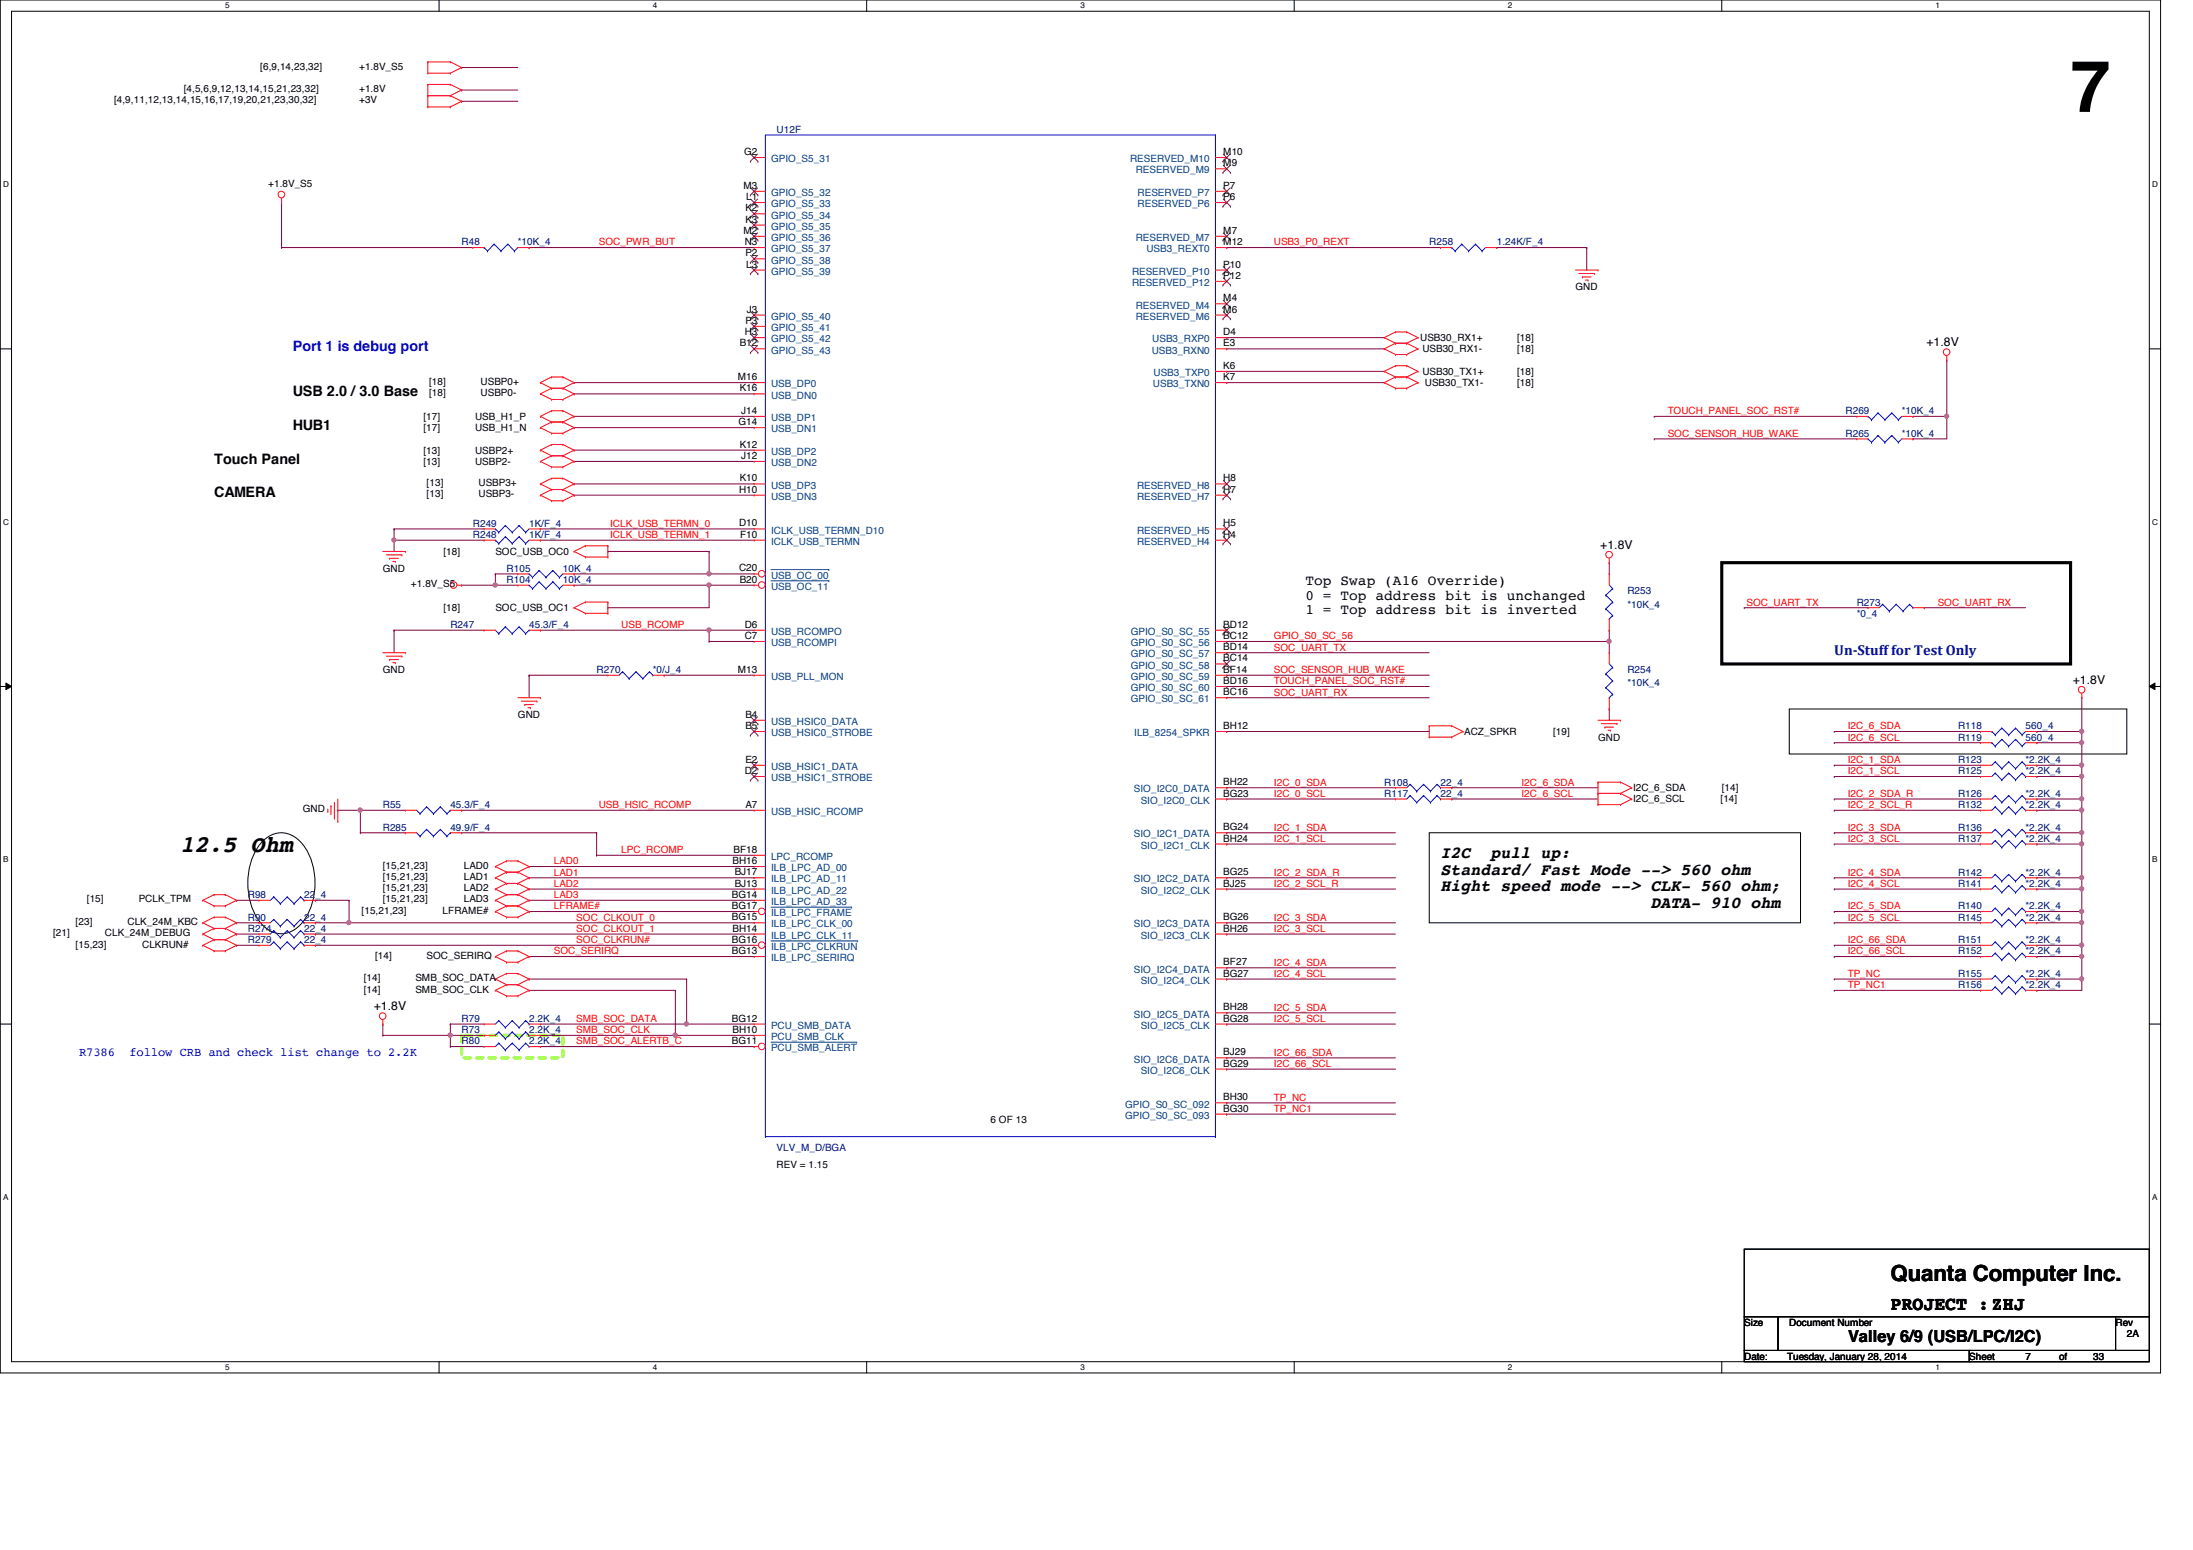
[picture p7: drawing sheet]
<svg xmlns="http://www.w3.org/2000/svg" width="297mm" height="210mm" viewBox="0 0 297 210" stroke-linecap="round" stroke-linejoin="round" font-family="sans-serif">
<defs><g id="words">
<text font-size="9.7" x="280.5" y="15.2">7</text>
<text font-size="3.2" x="24.4" y="115.4">12.5 Ohm</text>
<text font-size="3" x="256.1" y="173.4">Quanta Computer Inc.</text>
<text font-size="2.6" x="256.1" y="177.4">PROJECT :ZHJ</text>
<g font-size="2.2">
<text x="195.1" y="118.4">Standard/ Fast Mode --&gt; 560 ohm</text>
<text x="195.1" y="116.2">I2C</text>
<text x="201.9" y="116.2">pull up:</text>
<text x="195.1" y="120.7">Hight speed mode --&gt; CLK- 560 ohm;</text>
<text x="223.6" y="122.9">DATA- 910 ohm</text>
<text x="250.3" y="181.7">Valley 6/9 (USB/LPC/I2C)</text>
</g>
<text font-size="1.9" fill="#00f" x="39.7" y="47.5">Port 1 is debug port</text>
<g font-size="1.9">
<text x="39.7" y="53.6">USB 2.0 / 3.0 Base</text>
<text x="39.7" y="58.2">HUB1</text>
<text x="29" y="62.8">Touch Panel</text>
<text x="29" y="67.4">CAMERA</text>
<text x="176.8" y="79.2">Top Swap (A16 Override)</text>
<text x="176.8" y="81.2">0 = Top address bit is unchanged</text>
<text x="176.8" y="83.1">1 = Top address bit is inverted</text>
</g>
<text font-size="1.9" fill="#000080" x="248.5" y="88.7">Un-Stuff for Test Only</text>
<g font-size="1.7">
<text x="260.9" y="46.9">+1.8V</text>
<text x="216.7" y="74.3">+1.8V</text>
<text x="280.8" y="92.6">+1.8V</text>
<text x="50.6" y="136.8">+1.8V</text>
</g>
<g font-size="1.7" fill="#00f">
<text x="10.7" y="143">R7386</text>
<text x="17.5" y="143">follow CRB and check list change to 2.2K</text>
</g>
<g font-size="1.4">
<text x="35.3" y="9.4">[6,9,14,23,32]</text>
<text x="48.6" y="9.4">+1.8V_S5</text>
<text x="15.4" y="14">[4,9,11,12,13,14,15,16,17,19,20,21,23,30,32]</text>
<text x="24.9" y="12.5">[4,5,6,9,12,13,14,15,21,23,32]</text>
<text x="48.6" y="12.5">+1.8V</text>
<text x="48.6" y="14">+3V</text>
<text x="100.8" y="21">G2</text>
<text x="165.7" y="22.5">M9</text>
<text x="165.7" y="21">M10</text>
<text x="36.3" y="25.3">+1.8V_S5</text>
<text x="100.7" y="25.6">M3</text>
<text x="101" y="28.6">K2</text>
<text x="101.1" y="27.1">L1</text>
<text x="165.7" y="25.6">P7</text>
<text x="165.7" y="27.1">P6</text>
<text x="100.7" y="31.7">M2</text>
<text x="100.9" y="33.2">N3</text>
<text x="101" y="30.1">K3</text>
<text x="101" y="34.7">P2</text>
<text x="165.7" y="31.7">M7</text>
<text x="165.7" y="33.2">M12</text>
<text x="101.1" y="36.2">L3</text>
<text x="165.7" y="40.8">M4</text>
<text x="165.7" y="36.2">P10</text>
<text x="165.7" y="37.8">P12</text>
<text x="213.4" y="39.3">GND</text>
<text x="100.2" y="46.9">B12</text>
<text x="100.9" y="45.4">H3</text>
<text x="101" y="43.9">P3</text>
<text x="101.2" y="42.3">J3</text>
<text x="165.7" y="42.3">M6</text>
<text x="165.7" y="46.9">E3</text>
<text x="165.7" y="45.4">D4</text>
<text x="192.4" y="46.2">USB30_RX1+</text>
<text x="192.7" y="47.7">USB30_RX1-</text>
<text x="205.5" y="46.2">[18]</text>
<text x="205.5" y="47.7">[18]</text>
<text x="58.1" y="52.1">[18]</text>
<text x="58.1" y="53.6">[18]</text>
<text x="65.1" y="52.1">USBP0+</text>
<text x="65.1" y="53.6">USBP0-</text>
<text x="99.9" y="51.5">M16</text>
<text x="100.2" y="53">K16</text>
<text x="165.7" y="51.5">K7</text>
<text x="165.7" y="50">K6</text>
<text x="192.7" y="50.8">USB30_TX1+</text>
<text x="193" y="52.3">USB30_TX1-</text>
<text x="205.5" y="52.3">[18]</text>
<text x="205.5" y="50.8">[18]</text>
<text x="57.4" y="56.9">[17]</text>
<text x="57.4" y="58.4">[17]</text>
<text x="64.3" y="56.9">USB_H1_P</text>
<text x="64.3" y="58.4">USB_H1_N</text>
<text x="100" y="57.6">G14</text>
<text x="100.4" y="56">J14</text>
<text x="57.4" y="61.4">[13]</text>
<text x="57.4" y="62.9">[13]</text>
<text x="57.8" y="65.8">[13]</text>
<text x="64.3" y="61.4">USBP2+</text>
<text x="64.3" y="62.9">USBP2-</text>
<text x="64.8" y="65.8">USBP3+</text>
<text x="100.2" y="60.6">K12</text>
<text x="100.2" y="65.2">K10</text>
<text x="100.4" y="62.1">J12</text>
<text x="165.7" y="65.2">H8</text>
<text x="57.8" y="67.4">[13]</text>
<text x="64.8" y="67.4">USBP3-</text>
<text x="100.1" y="66.7">H10</text>
<text x="100.1" y="71.3">D10</text>
<text x="165.7" y="66.7">H7</text>
<text x="165.7" y="71.3">H5</text>
<text x="51.9" y="77.4">GND</text>
<text x="60.1" y="75.1">[18]</text>
<text x="67.1" y="75.1">SOC_USB_OC0</text>
<text x="100.1" y="77.4">C20</text>
<text x="100.2" y="72.8">F10</text>
<text x="165.7" y="72.8">H4</text>
<text x="55.7" y="79.5">+1.8V_S5</text>
<text x="60.1" y="82.8">[18]</text>
<text x="67.1" y="82.8">SOC_USB_OC1</text>
<text x="100.2" y="78.9">B20</text>
<text x="100.9" y="85">D6</text>
<text x="100.9" y="86.5">C7</text>
<text x="165.7" y="85">BD12</text>
<text x="165.7" y="86.5">BC12</text>
<text x="165.7" y="88.1">BD14</text>
<text x="165.7" y="89.6">BC14</text>
<text x="51.9" y="91.1">GND</text>
<text x="99.9" y="91.1">M13</text>
<text x="165.7" y="91.1">BF14</text>
<text x="165.7" y="92.6">BD16</text>
<text x="165.7" y="94.1">BC16</text>
<text x="70.1" y="97.2">GND</text>
<text x="101" y="98.7">B5</text>
<text x="101" y="97.2">B4</text>
<text x="165.7" y="98.7">BH12</text>
<text x="198.3" y="99.5">ACZ_SPKR</text>
<text x="210.4" y="99.5">[19]</text>
<text x="216.4" y="100.3">GND</text>
<text x="100.9" y="104.8">D2</text>
<text x="101" y="103.3">E2</text>
<text x="165.7" y="107.9">BG23</text>
<text x="165.7" y="106.3">BH22</text>
<text x="221.2" y="107.1">I2C_6_SDA</text>
<text x="233.2" y="107.1">[14]</text>
<text x="41" y="110">GND</text>
<text x="101" y="109.4">A7</text>
<text x="165.7" y="114">BH24</text>
<text x="165.7" y="112.4">BG24</text>
<text x="221.2" y="108.7">I2C_6_SCL</text>
<text x="233" y="108.7">[14]</text>
<text x="51.9" y="117.6">[15,21,23]</text>
<text x="51.9" y="119.2">[15,21,23]</text>
<text x="62.8" y="117.6">LAD0</text>
<text x="62.8" y="119.2">LAD1</text>
<text x="99.2" y="117">BH16</text>
<text x="99.4" y="115.5">BF18</text>
<text x="99.5" y="118.5">BJ17</text>
<text x="165.7" y="118.5">BG25</text>
<text x="10.2" y="125.3">[23]</text>
<text x="11.8" y="122.2">[15]</text>
<text x="17.3" y="125.3">CLK_24M_KBC</text>
<text x="18.8" y="122.2">PCLK_TPM</text>
<text x="49" y="123.7">[15,21,23]</text>
<text x="51.9" y="120.7">[15,21,23]</text>
<text x="51.9" y="122.2">[15,21,23]</text>
<text x="59.9" y="123.7">LFRAME#</text>
<text x="62.8" y="120.7">LAD2</text>
<text x="62.8" y="122.2">LAD3</text>
<text x="99.1" y="123.1">BG17</text>
<text x="99.1" y="124.6">BG15</text>
<text x="99.1" y="121.6">BG14</text>
<text x="99.5" y="120.1">BJ13</text>
<text x="165.7" y="120.1">BJ25</text>
<text x="165.7" y="124.6">BG26</text>
<text x="7.2" y="126.8">[21]</text>
<text x="10.2" y="128.3">[15,23]</text>
<text x="14.2" y="126.8">CLK_24M_DEBUG</text>
<text x="19.3" y="128.3">CLKRUN#</text>
<text x="50.8" y="129.8">[14]</text>
<text x="57.8" y="129.8">SOC_SERIRQ</text>
<text x="99.1" y="127.7">BG16</text>
<text x="99.1" y="129.2">BG13</text>
<text x="99.2" y="126.2">BH14</text>
<text x="165.7" y="130.7">BF27</text>
<text x="165.7" y="126.2">BH26</text>
<text x="49.3" y="132.9">[14]</text>
<text x="49.3" y="134.4">[14]</text>
<text x="56.3" y="132.9">SMB_SOC_DATA</text>
<text x="56.3" y="134.4">SMB_SOC_CLK</text>
<text x="165.7" y="136.8">BH28</text>
<text x="165.7" y="132.2">BG27</text>
<text x="99.1" y="141.4">BG11</text>
<text x="99.1" y="138.3">BG12</text>
<text x="99.2" y="139.9">BH10</text>
<text x="165.7" y="138.3">BG28</text>
<text x="165.7" y="142.9">BJ29</text>
<text x="165.7" y="144.4">BG29</text>
<text x="165.7" y="149">BH30</text>
<text x="134.2" y="152.1">6 OF 13</text>
<text x="165.7" y="150.5">BG30</text>
<text x="105.2" y="158.2">REV = 1.15</text>
<text x="236.3" y="179.5">Size</text>
<text x="242.4" y="179.5">Document Number</text>
<text x="286.6" y="179.5">Rev</text>
<text x="236.3" y="184.1">Date:</text>
<text x="242.1" y="184.1">Tuesday, January 28, 2014</text>
<text x="266.7" y="184.1">Sheet</text>
<text x="274.4" y="184.1">7</text>
<text x="278.9" y="184.1">of</text>
<text x="283.5" y="184.1">33</text>
<text x="288.1" y="181.1">2A</text>
</g>
<g font-size="1.4" fill="#000080">
<text x="105.2" y="18">U12F</text>
<text x="62.5" y="33.2">R48</text>
<text x="70.1" y="33.2">*10K_4</text>
<text x="193.6" y="33.2">R258</text>
<text x="202.7" y="33.2">1.24K/F_4</text>
<text x="250" y="56.1">R269</text>
<text x="250" y="59.1">R265</text>
<text x="257.6" y="56.1">*10K_4</text>
<text x="257.6" y="59.1">*10K_4</text>
<text x="64" y="71.3">R249</text>
<text x="71.7" y="71.3">1K/F_4</text>
<text x="64" y="72.9">R248</text>
<text x="68.6" y="77.4">R105</text>
<text x="71.7" y="72.9">1K/F_4</text>
<text x="76.2" y="77.4">10K_4</text>
<text x="68.6" y="79">R104</text>
<text x="76.2" y="79">10K_4</text>
<text x="220.4" y="80.5">R253</text>
<text x="220.4" y="82.3">*10K_4</text>
<text x="251.5" y="82">R273</text>
<text x="251.5" y="83.5">*0_4</text>
<text x="61" y="85">R247</text>
<text x="71.7" y="85">45.3/F_4</text>
<text x="80.8" y="91.1">R270</text>
<text x="88.4" y="91.1">*0/J_4</text>
<text x="220.4" y="91.1">R254</text>
<text x="220.4" y="93">*10K_4</text>
<text x="265.2" y="100.3">R119</text>
<text x="265.2" y="98.8">R118</text>
<text x="274.4" y="100.3">560_4</text>
<text x="274.4" y="98.8">560_4</text>
<text x="187.5" y="106.4">R108</text>
<text x="187.5" y="107.9">R117</text>
<text x="195.1" y="106.4">22_4</text>
<text x="195.1" y="107.9">22_4</text>
<text x="265.2" y="107.9">R126</text>
<text x="265.2" y="103.3">R123</text>
<text x="265.2" y="104.9">R125</text>
<text x="274.4" y="107.9">*2.2K_4</text>
<text x="274.4" y="103.3">*2.2K_4</text>
<text x="274.4" y="104.9">*2.2K_4</text>
<text x="51.9" y="109.4">R55</text>
<text x="51.9" y="112.5">R285</text>
<text x="61" y="109.4">45.3/F_4</text>
<text x="61" y="112.5">49.9/F_4</text>
<text x="265.2" y="112.5">R136</text>
<text x="265.2" y="109.4">R132</text>
<text x="274.4" y="112.5">*2.2K_4</text>
<text x="274.4" y="109.4">*2.2K_4</text>
<text x="265.2" y="114">R137</text>
<text x="265.2" y="118.6">R142</text>
<text x="274.4" y="114">*2.2K_4</text>
<text x="274.4" y="118.6">*2.2K_4</text>
<text x="33.6" y="124.7">R90</text>
<text x="33.6" y="121.6">R98</text>
<text x="41.2" y="124.7">22_4</text>
<text x="41.2" y="121.6">22_4</text>
<text x="265.2" y="124.7">R145</text>
<text x="265.2" y="123.1">R140</text>
<text x="265.2" y="120.1">R141</text>
<text x="274.4" y="124.7">*2.2K_4</text>
<text x="274.4" y="123.1">*2.2K_4</text>
<text x="274.4" y="120.1">*2.2K_4</text>
<text x="33.6" y="126.2">R274</text>
<text x="33.6" y="127.7">R279</text>
<text x="41.2" y="126.2">22_4</text>
<text x="41.2" y="127.7">22_4</text>
<text x="265.2" y="127.7">R151</text>
<text x="265.2" y="129.2">R152</text>
<text x="274.4" y="127.7">*2.2K_4</text>
<text x="274.4" y="129.2">*2.2K_4</text>
<text x="265.2" y="132.3">R155</text>
<text x="265.2" y="133.8">R156</text>
<text x="274.4" y="132.3">*2.2K_4</text>
<text x="274.4" y="133.8">*2.2K_4</text>
<text x="62.5" y="139.9">R73</text>
<text x="62.5" y="141.4">R80</text>
<text x="62.5" y="138.4">R79</text>
<text x="71.7" y="139.9">2.2K_4</text>
<text x="71.7" y="141.4">2.2K_4</text>
<text x="71.7" y="138.4">2.2K_4</text>
<text x="105.2" y="155.9">VLV_M_D/BGA</text>
</g>
<g font-size="1.4" fill="#004080">
<text x="104.4" y="22">GPIO_S5_31</text>
<text x="153.1" y="22">RESERVED_M10</text>
<text x="153.8" y="23.5">RESERVED_M9</text>
<text x="104.4" y="26.5">GPIO_S5_32</text>
<text x="104.4" y="28.1">GPIO_S5_33</text>
<text x="104.4" y="29.6">GPIO_S5_34</text>
<text x="154.1" y="26.5">RESERVED_P7</text>
<text x="154.1" y="28.1">RESERVED_P6</text>
<text x="104.4" y="31.1">GPIO_S5_35</text>
<text x="104.4" y="32.6">GPIO_S5_36</text>
<text x="104.4" y="34.2">GPIO_S5_37</text>
<text x="104.4" y="35.7">GPIO_S5_38</text>
<text x="153.8" y="32.6">RESERVED_M7</text>
<text x="155.3" y="34.2">USB3_REXT0</text>
<text x="104.4" y="37.2">GPIO_S5_39</text>
<text x="153.3" y="37.2">RESERVED_P10</text>
<text x="153.3" y="38.7">RESERVED_P12</text>
<text x="153.8" y="41.8">RESERVED_M4</text>
<text x="104.4" y="43.3">GPIO_S5_40</text>
<text x="104.4" y="44.8">GPIO_S5_41</text>
<text x="104.4" y="46.4">GPIO_S5_42</text>
<text x="104.4" y="47.9">GPIO_S5_43</text>
<text x="153.8" y="43.3">RESERVED_M6</text>
<text x="156" y="47.9">USB3_RXN0</text>
<text x="156.1" y="46.4">USB3_RXP0</text>
<text x="104.4" y="54">USB_DN0</text>
<text x="104.4" y="52.5">USB_DP0</text>
<text x="156.2" y="52.5">USB3_TXN0</text>
<text x="156.2" y="50.9">USB3_TXP0</text>
<text x="104.4" y="58.5">USB_DN1</text>
<text x="104.4" y="57">USB_DP1</text>
<text x="104.4" y="63.1">USB_DN2</text>
<text x="104.4" y="61.6">USB_DP2</text>
<text x="104.4" y="67.7">USB_DN3</text>
<text x="104.4" y="66.2">USB_DP3</text>
<text x="154" y="67.7">RESERVED_H7</text>
<text x="154" y="66.2">RESERVED_H8</text>
<text x="104.4" y="73.8">ICLK_USB_TERMN</text>
<text x="104.4" y="72.3">ICLK_USB_TERMN_D10</text>
<text x="154" y="72.3">RESERVED_H5</text>
<text x="154" y="73.8">RESERVED_H4</text>
<text x="104.4" y="78.4">USB_OC_00</text>
<text x="104.4" y="79.9">USB_OC_11</text>
<text x="104.4" y="86">USB_RCOMPO</text>
<text x="104.4" y="87.5">USB_RCOMPI</text>
<text x="153.2" y="86">GPIO_S0_SC_55</text>
<text x="153.2" y="87.5">GPIO_S0_SC_56</text>
<text x="153.2" y="89">GPIO_S0_SC_57</text>
<text x="104.4" y="92.1">USB_PLL_MON</text>
<text x="153.2" y="90.6">GPIO_S0_SC_58</text>
<text x="153.2" y="92.1">GPIO_S0_SC_59</text>
<text x="153.2" y="93.6">GPIO_S0_SC_60</text>
<text x="153.2" y="95.1">GPIO_S0_SC_61</text>
<text x="104.4" y="99.7">USB_HSIC0_STROBE</text>
<text x="104.4" y="98.2">USB_HSIC0_DATA</text>
<text x="153.6" y="99.7">ILB_8254_SPKR</text>
<text x="104.4" y="105.8">USB_HSIC1_STROBE</text>
<text x="104.4" y="104.3">USB_HSIC1_DATA</text>
<text x="153.6" y="107.3">SIO_I2C0_DATA</text>
<text x="104.4" y="110.4">USB_HSIC_RCOMP</text>
<text x="153.6" y="113.4">SIO_I2C1_DATA</text>
<text x="154.5" y="108.8">SIO_I2C0_CLK</text>
<text x="104.4" y="119.5">ILB_LPC_AD_11</text>
<text x="104.4" y="118">ILB_LPC_AD_00</text>
<text x="104.4" y="116.5">LPC_RCOMP</text>
<text x="153.6" y="119.5">SIO_I2C2_DATA</text>
<text x="154.5" y="114.9">SIO_I2C1_CLK</text>
<text x="104.4" y="125.6">ILB_LPC_CLK_00</text>
<text x="104.4" y="122.6">ILB_LPC_AD_33</text>
<text x="104.4" y="124.1">ILB_LPC_FRAME</text>
<text x="104.4" y="121">ILB_LPC_AD_22</text>
<text x="153.6" y="125.6">SIO_I2C3_DATA</text>
<text x="154.5" y="121">SIO_I2C2_CLK</text>
<text x="104.4" y="130.2">ILB_LPC_SERIRQ</text>
<text x="104.4" y="128.7">ILB_LPC_CLKRUN</text>
<text x="104.4" y="127.1">ILB_LPC_CLK_11</text>
<text x="153.6" y="131.7">SIO_I2C4_DATA</text>
<text x="154.5" y="127.1">SIO_I2C3_CLK</text>
<text x="153.6" y="137.8">SIO_I2C5_DATA</text>
<text x="154.5" y="133.2">SIO_I2C4_CLK</text>
<text x="104.4" y="142.4">PCU_SMB_ALERT</text>
<text x="104.4" y="140.8">PCU_SMB_CLK</text>
<text x="104.4" y="139.3">PCU_SMB_DATA</text>
<text x="153.6" y="143.9">SIO_I2C6_DATA</text>
<text x="154.5" y="139.3">SIO_I2C5_CLK</text>
<text x="152.4" y="150">GPIO_S0_SC_092</text>
<text x="154.5" y="145.4">SIO_I2C6_CLK</text>
<text x="152.4" y="151.5">GPIO_S0_SC_093</text>
</g>
<g font-size="1.4" fill="#f00">
<text x="81.1" y="33.2">SOC_PWR_BUT</text>
<text x="172.5" y="33.2">USB3_P0_REXT</text>
<text x="225.9" y="56.1">TOUCH_PANEL_SOC_RST#</text>
<text x="225.9" y="59.1">SOC_SENSOR_HUB_WAKE</text>
<text x="82.6" y="71.3">ICLK_USB_TERMN_0</text>
<text x="82.6" y="72.9">ICLK_USB_TERMN_1</text>
<text x="236.6" y="82">SOC_UART_TX</text>
<text x="262.5" y="82">SOC_UART_RX</text>
<text x="84.2" y="85">USB_RCOMP</text>
<text x="172.5" y="88.1">SOC_UART_TX</text>
<text x="172.5" y="86.6">GPIO_S0_SC_56</text>
<text x="172.5" y="92.7">TOUCH_PANEL_SOC_RST#</text>
<text x="172.5" y="91.1">SOC_SENSOR_HUB_WAKE</text>
<text x="172.5" y="94.2">SOC_UART_RX</text>
<text x="250.3" y="100.3">I2C_6_SCL</text>
<text x="250.3" y="98.8">I2C_6_SDA</text>
<text x="172.5" y="107.9">I2C_0_SCL</text>
<text x="172.5" y="106.4">I2C_0_SDA</text>
<text x="206.1" y="106.4">I2C_6_SDA</text>
<text x="206.1" y="107.9">I2C_6_SCL</text>
<text x="250.3" y="104.9">I2C_1_SCL</text>
<text x="250.3" y="103.3">I2C_1_SDA</text>
<text x="250.3" y="107.9">I2C_2_SDA_R</text>
<text x="81.1" y="109.4">USB_HSIC_RCOMP</text>
<text x="172.5" y="112.5">I2C_1_SDA</text>
<text x="250.3" y="109.4">I2C_2_SCL_R</text>
<text x="250.3" y="112.5">I2C_3_SDA</text>
<text x="75" y="117.1">LAD0</text>
<text x="75" y="118.6">LAD1</text>
<text x="84.2" y="115.5">LPC_RCOMP</text>
<text x="172.5" y="118.6">I2C_2_SDA_R</text>
<text x="172.5" y="114">I2C_1_SCL</text>
<text x="250.3" y="114">I2C_3_SCL</text>
<text x="250.3" y="118.6">I2C_4_SDA</text>
<text x="75" y="121.6">LAD3</text>
<text x="75" y="120.1">LAD2</text>
<text x="75" y="123.1">LFRAME#</text>
<text x="78.1" y="124.7">SOC_CLKOUT_0</text>
<text x="172.5" y="120.1">I2C_2_SCL_R</text>
<text x="172.5" y="124.7">I2C_3_SDA</text>
<text x="250.3" y="120.1">I2C_4_SCL</text>
<text x="250.3" y="124.7">I2C_5_SCL</text>
<text x="250.3" y="123.1">I2C_5_SDA</text>
<text x="75" y="129.2">SOC_SERIRQ</text>
<text x="78.1" y="127.7">SOC_CLKRUN#</text>
<text x="78.1" y="126.2">SOC_CLKOUT_1</text>
<text x="172.5" y="130.8">I2C_4_SDA</text>
<text x="172.5" y="126.2">I2C_3_SCL</text>
<text x="250.3" y="129.2">I2C_66_SCL</text>
<text x="250.3" y="127.7">I2C_66_SDA</text>
<text x="172.5" y="136.9">I2C_5_SDA</text>
<text x="172.5" y="132.3">I2C_4_SCL</text>
<text x="250.3" y="133.8">TP_NC1</text>
<text x="250.3" y="132.3">TP_NC</text>
<text x="78.1" y="138.4">SMB_SOC_DATA</text>
<text x="78.1" y="139.9">SMB_SOC_CLK</text>
<text x="78.1" y="141.4">SMB_SOC_ALERTB_C</text>
<text x="172.5" y="143">I2C_66_SDA</text>
<text x="172.5" y="138.4">I2C_5_SCL</text>
<text x="172.5" y="144.5">I2C_66_SCL</text>
<text x="172.5" y="149.1">TP_NC</text>
<text x="172.5" y="150.6">TP_NC1</text>
</g>
<g font-size="1.1">
<text x="30.5" y="1.1">5</text>
<text x="88.4" y="1.1">4</text>
<text x="146.3" y="1.1">3</text>
<text x="204.3" y="1.1">2</text>
<text x="262.2" y="1.1">1</text>
<text x=".4" y="25.4">D</text>
<text x="291.5" y="25.4">D</text>
<text x=".4" y="71.1">C</text>
<text x="291.5" y="71.1">C</text>
<text x=".4" y="116.8">B</text>
<text x="291.5" y="116.8">B</text>
<text x=".4" y="162.5">A</text>
<text x="291.5" y="162.5">A</text>
<text x="30.5" y="185.5">5</text>
<text x="88.4" y="185.5">4</text>
<text x="146.3" y="185.5">3</text>
<text x="204.3" y="185.5">2</text>
<text x="262.2" y="185.5">1</text>
</g>
</g></defs>
<path d="M0 0h292.6v185.9h-292.6zM1.6 1.5h289.5v182.9h-289.5z" fill="none" stroke="#000" stroke-width=".14"/>
<g fill="#fff">
<path d="M30.5 .2h.6v1.2h-.6z"/>
<path d="M30.5 184.6h.6v1.2h-.6z"/>
</g>
<path d="M59.5 0v1.5M59.5 184.4v1.5" fill="none" stroke="#000" stroke-width=".14"/>
<g fill="#fff">
<path d="M88.4 .2h.6v1.2h-.6z"/>
<path d="M88.4 184.6h.6v1.2h-.6z"/>
</g>
<path d="M117.4 0v1.5M117.4 184.4v1.5" fill="none" stroke="#000" stroke-width=".14"/>
<g fill="#fff">
<path d="M146.3 .2h.6v1.2h-.6z"/>
<path d="M146.3 184.6h.6v1.2h-.6z"/>
</g>
<path d="M175.3 0v1.5M175.3 184.4v1.5" fill="none" stroke="#000" stroke-width=".14"/>
<g fill="#fff">
<path d="M204.3 .2h.5v1.2h-.5z"/>
<path d="M204.3 184.6h.5v1.2h-.5z"/>
</g>
<path d="M233.2 0v1.5M233.2 184.4v1.5" fill="none" stroke="#000" stroke-width=".14"/>
<g fill="#fff">
<path d="M262.2 .2h.6v1.2h-.6z"/>
<path d="M262.2 184.6h.6v1.2h-.6z"/>
<path d="M.4 24.4h.8v1.2h-.8z"/>
<path d="M291.5 24.4h.8v1.2h-.8z"/>
<path d="M.4 70.1h.8v1.2h-.8z"/>
<path d="M291.5 70.1h.8v1.2h-.8z"/>
</g>
<path d="M0 47.2h1.6M291.1 47.2h1.5" fill="none" stroke="#000" stroke-width=".14"/>
<g fill="#fff">
<path d="M.4 115.8h.7v1.2h-.7z"/>
<path d="M291.5 115.8h.7v1.2h-.7z"/>
</g>
<path d="M0 93h1.6M.8 92.5l.8 .5-.8 .4zM291.1 93l.8-.5v.9zM291.1 93h1.5" fill="none" stroke="#000" stroke-width=".14"/>
<path d="M.8 92.5l.8 .5-.8 .4zM291.1 93l.8-.5v.9z" fill="#000"/>
<g fill="#fff">
<path d="M.4 161.5h.7v1.2h-.7z"/>
<path d="M291.5 161.5h.7v1.2h-.7z"/>
</g>
<path d="M242.4 96h45.7v6.1h-45.7zM35.4 114.1a3.4 3.4 0 0 1 5.4 0 9 9 0 0 1 0 11 3.4 3.4 0 0 1-5.4 0 9.1 9.1 0 0 1 0-11zM193.6 112.8h50.3v12.2h-50.3zM0 138.7h1.6M291.1 138.7h1.5" fill="none" stroke="#000" stroke-width=".14"/>
<path d="M233.2 76.2h47.3v13.7h-47.3z" fill="none" stroke="#000" stroke-width=".42"/>
<path d="M62.5 140.2h13.7v3.1h-13.7z" fill="none" stroke="#80ff00" stroke-width=".42" stroke-dasharray=".8 .8"/>
<path d="M73.2 85.3h22.9M73.2 85.3h.1M62.5 112.8h.1M62.5 112.8h18.3" fill="none" stroke="#800040" stroke-width=".14"/>
<circle cx="96" cy="85.3" r=".29" fill="#f0f"/>
<circle cx="96" cy="85.3" r=".29" fill="none" stroke="#f0f" stroke-width=".14"/>
<g fill="none" stroke="#800040" stroke-width=".14">
<path d="M166.2 33.5h28.9M166.2 33.5h.1M214.9 33.5h.1M214.9 33.5v3.1M53.4 73.2h.1M53.4 73.2v1.5M73.2 71.6h.1M73.2 73.2h.1M73.2 71.6h28.9M73.2 73.2h28.9M96.1 86.9h.1M96.1 85.3h.1"/>
<path d="M96.1 85.3v1.6M96.1 86.9h6M96.1 85.3h6M62.5 109.7h.1M62.5 109.7h39.6M71.7 117.3h.1M71.7 118.9h.1M71.7 117.3h30.4M71.7 118.9h30.4M166.2 118.9h.1M166.2 114.3h.1M166.2 112.8h.1"/>
<path d="M166.2 108.2h.1M166.2 106.7h.1M166.2 118.9h22.8M166.2 114.3h22.8M166.2 112.8h22.8M166.2 108.2h22.8M166.2 106.7h22.8M32 128h3.1M32 128h.1M42.7 125h4.6M42.7 125h.1M71.7 121.9h.1"/>
<path d="M71.7 120.4h.1M71.7 123.4h.1M71.7 121.9h30.4M71.7 120.4h30.4M71.7 123.4h30.4M73.2 138.7h19.8M93 138.7h.1M166.2 138.7h.1M166.2 137.2h.1M166.2 120.4h.1M166.2 132.6h.1M166.2 131.1h.1"/>
<path d="M166.2 126.5h.1M166.2 125h.1M166.2 120.4h22.8M166.2 125h22.8M166.2 138.7h22.8M166.2 137.2h22.8M166.2 132.6h22.8M166.2 131.1h22.8M166.2 126.5h22.8M166.2 144.8h.1M166.2 143.3h.1M166.2 144.8h22.8"/>
<path d="M166.2 143.3h22.8"/>
</g>
<circle cx="93" cy="138.7" r=".29" fill="#f0f"/>
<circle cx="93" cy="138.7" r=".29" fill="none" stroke="#f0f" stroke-width=".14"/>
<path d="M73.2 140.2h18.3M91.5 140.2h.1" fill="none" stroke="#800040" stroke-width=".14"/>
<circle cx="91.4" cy="140.2" r=".29" fill="#f0f"/>
<circle cx="91.4" cy="140.2" r=".29" fill="none" stroke="#f0f" stroke-width=".14"/>
<g fill="none" stroke="#800040" stroke-width=".14">
<path d="M53.4 71.6h.1M53.4 73.2h.1M53.4 71.6v1.6M53.4 71.6h12.2M53.4 73.2h12.2M166.2 93h.1M166.2 91.4h.1M166.2 93h27.4M166.2 91.4h27.4M32 125h3.1M32 125h.1M42.7 128h.1"/>
<path d="M42.7 128h59.4M71.7 129.5h.1M71.7 129.5h30.4M166.2 150.9h.1M166.2 149.4h.1M166.2 150.9h22.8M166.2 149.4h22.8"/>
</g>
<circle cx="53.3" cy="73.1" r=".29" fill="#f0f"/>
<circle cx="53.3" cy="73.1" r=".29" fill="none" stroke="#f0f" stroke-width=".14"/>
<path d="M77.8 77.7h18.3M77.8 77.7h.1M53.4 85.3h.1M53.4 85.3v3.1M53.4 85.3h12.2" fill="none" stroke="#800040" stroke-width=".14"/>
<circle cx="96" cy="77.7" r=".29" fill="#f0f"/>
<circle cx="96" cy="77.7" r=".29" fill="none" stroke="#f0f" stroke-width=".14"/>
<path d="M77.8 79.2h18.3M77.8 79.2h.1" fill="none" stroke="#800040" stroke-width=".14"/>
<circle cx="96" cy="79.2" r=".29" fill="#f0f"/>
<circle cx="96" cy="79.2" r=".29" fill="none" stroke="#f0f" stroke-width=".14"/>
<path d="M67.1 77.7h3M67.1 79.2h3M67.1 77.7h.1M67.1 79.2h.1M67.1 77.7v1.5" fill="none" stroke="#800040" stroke-width=".14"/>
<circle cx="67.1" cy="79.2" r=".29" fill="#f0f"/>
<circle cx="67.1" cy="79.2" r=".29" fill="none" stroke="#f0f" stroke-width=".14"/>
<g fill="none" stroke="#800040" stroke-width=".14">
<path d="M202.7 33.5h12.2M202.7 33.5h.1M62.5 79.2h.1M62.5 79.2h4.6M48.8 112.8h6.1M48.8 112.8h.1M48.8 109.7h.1M48.8 109.7v3.1M80.8 112.8h.1M80.8 115.8h.1M80.8 112.8v3M80.8 115.8h21.3"/>
<path d="M61 138.7h.1M61 138.7v3M61 138.7h4.6M61 141.7h.1M61 140.2h.1M61 141.7h4.6M61 140.2h4.6"/>
</g>
<circle cx="61" cy="140.2" r=".29" fill="#f0f"/>
<circle cx="61" cy="140.2" r=".29" fill="none" stroke="#f0f" stroke-width=".14"/>
<g fill="none" stroke="#800040" stroke-width=".14">
<path d="M38.1 27.4h.1M38.1 33.5h.1M38.1 27.4v6.1M38.1 33.5h25.9M71.7 33.5h.1M71.7 33.5h30.4M77.8 61h.1M77.8 62.5h.1M77.8 61h24.3M77.8 62.5h24.3M166.2 99.1h.1M166.2 88.4h.1"/>
<path d="M166.2 94.5h.1M166.2 99.1h27.4M166.2 88.4h27.4M166.2 94.5h27.4M236.3 82.3h.1M236.3 82.3h16.7M260.6 82.3h.1M260.6 82.3h13.8M45.8 109.7h3M45.8 109.7h.1M32 126.5h3.1M32 126.5h.1"/>
<path d="M42.7 126.5h.1M42.7 126.5h59.4M51.9 138.7h.1M51.9 138.7v1.5M51.9 140.2h9.1M51.9 140.2h.1"/>
</g>
<circle cx="48.8" cy="109.7" r=".29" fill="#f0f"/>
<circle cx="48.8" cy="109.7" r=".29" fill="none" stroke="#f0f" stroke-width=".14"/>
<path d="M166.2 86.9h.1M166.2 86.9h51.8M48.8 109.7h6.1M48.8 109.7h.1" fill="none" stroke="#800040" stroke-width=".14"/>
<circle cx="217.9" cy="86.8" r=".29" fill="#f0f"/>
<circle cx="217.9" cy="86.8" r=".29" fill="none" stroke="#f0f" stroke-width=".14"/>
<g fill="none" stroke="#800040" stroke-width=".14">
<path d="M77.8 51.8h.1M77.8 53.3h.1M77.8 56.4h.1M77.8 57.9h.1M77.8 51.8h24.3M77.8 53.3h24.3M77.8 56.4h24.3M77.8 57.9h24.3M166.2 51.8h.1M166.2 45.7h.1M166.2 50.3h.1M166.2 47.2h.1"/>
<path d="M166.2 51.8h21.3M166.2 45.7h21.3M166.2 50.3h21.3M166.2 47.2h21.3M77.8 65.5h.1M77.8 67.1h.1M77.8 65.5h24.3M77.8 67.1h24.3M82.3 74.7h13.8M82.3 74.7h.1M96.1 74.7h.1M96.1 77.7h.1"/>
<path d="M96.1 74.7v3M96.1 77.7h6M218 76.2h.1M218 76.2v1.5M71.7 91.4h10.6M71.7 91.4h.1M71.7 91.4v3.1M90 91.4h.1M90 91.4h12.1M218 85.3h.1M218 86.9h.1M218 96h.1"/>
<path d="M218 85.3v3.1M218 96v1.5M32 121.9h3.1M32 121.9h.1M42.7 121.9h4.6M42.7 121.9h.1M47.3 121.9h.1M47.3 125h.1M47.3 121.9v3.1M47.3 125h54.8"/>
</g>
<circle cx="47.3" cy="124.9" r=".29" fill="#f0f"/>
<circle cx="47.3" cy="124.9" r=".29" fill="none" stroke="#f0f" stroke-width=".14"/>
<g fill="none" stroke="#800040" stroke-width=".14">
<path d="M62.5 9.1h.1M62.5 13.7h.1M62.5 12.2h.1M62.5 9.1h7.6M62.5 13.7h7.6M62.5 12.2h7.6M96.1 79.2h.1M96.1 79.2v3.1h-13.8M96.1 79.2h6M82.3 82.3h.1M248.5 99.1h.1M248.5 99.1h19.8"/>
<path d="M275.9 99.1h.1M275.9 99.1h6.1M282 99.1h.1M282 99.1v1.5M248.5 100.6h.1M248.5 105.2h.1M248.5 103.6h.1M248.5 109.7h.1M248.5 108.2h.1M248.5 114.3h.1M248.5 112.8h.1M248.5 118.9h.1"/>
<path d="M248.5 100.6h19.8M248.5 105.2h19.8M248.5 103.6h19.8M248.5 109.7h19.8M248.5 108.2h19.8M248.5 114.3h19.8M248.5 112.8h19.8M248.5 118.9h19.8M248.5 120.4h.1M248.5 125h.1M248.5 123.4h.1M248.5 129.5h.1"/>
<path d="M248.5 128h.1M248.5 134.1h.1M248.5 132.6h.1M248.5 120.4h19.8M248.5 125h19.8M248.5 123.4h19.8M248.5 129.5h19.8M248.5 128h19.8M248.5 134.1h19.8M248.5 132.6h19.8M73.2 141.7h.1M73.2 141.7h28.9"/>
</g>
<circle cx="281.9" cy="100.6" r=".29" fill="#f0f"/>
<circle cx="281.9" cy="100.6" r=".29" fill="none" stroke="#f0f" stroke-width=".14"/>
<circle cx="281.9" cy="99" r=".29" fill="#f0f"/>
<circle cx="281.9" cy="99" r=".29" fill="none" stroke="#f0f" stroke-width=".14"/>
<path d="M275.9 134.1h.1M275.9 132.6h.1M275.9 134.1h6.1M275.9 132.6h6.1" fill="none" stroke="#800040" stroke-width=".14"/>
<circle cx="281.9" cy="132.6" r=".29" fill="#f0f"/>
<circle cx="281.9" cy="132.6" r=".29" fill="none" stroke="#f0f" stroke-width=".14"/>
<path d="M275.9 129.5h.1M275.9 128h.1M275.9 129.5h6.1M275.9 128h6.1M282 132.6h.1M282 129.5h.1M282 128h.1M282 128v6.1" fill="none" stroke="#800040" stroke-width=".14"/>
<circle cx="281.9" cy="129.5" r=".29" fill="#f0f"/>
<circle cx="281.9" cy="129.5" r=".29" fill="none" stroke="#f0f" stroke-width=".14"/>
<circle cx="281.9" cy="128" r=".29" fill="#f0f"/>
<circle cx="281.9" cy="128" r=".29" fill="none" stroke="#f0f" stroke-width=".14"/>
<path d="M275.9 125h.1M275.9 125h6.1M282 125h.1M282 125v3" fill="none" stroke="#800040" stroke-width=".14"/>
<circle cx="281.9" cy="124.9" r=".29" fill="#f0f"/>
<circle cx="281.9" cy="124.9" r=".29" fill="none" stroke="#f0f" stroke-width=".14"/>
<path d="M275.9 123.4h.1M275.9 120.4h.1M275.9 123.4h6.1M275.9 120.4h6.1M282 123.4h.1M282 120.4h.1M282 120.4v4.6" fill="none" stroke="#800040" stroke-width=".14"/>
<circle cx="281.9" cy="123.4" r=".29" fill="#f0f"/>
<circle cx="281.9" cy="123.4" r=".29" fill="none" stroke="#f0f" stroke-width=".14"/>
<circle cx="281.9" cy="120.4" r=".29" fill="#f0f"/>
<circle cx="281.9" cy="120.4" r=".29" fill="none" stroke="#f0f" stroke-width=".14"/>
<path d="M275.9 118.9h.1M275.9 114.3h.1M275.9 118.9h6.1M275.9 114.3h6.1M282 118.9h.1M282 114.3h.1M282 114.3v6.1" fill="none" stroke="#800040" stroke-width=".14"/>
<circle cx="281.9" cy="118.8" r=".29" fill="#f0f"/>
<circle cx="281.9" cy="118.8" r=".29" fill="none" stroke="#f0f" stroke-width=".14"/>
<circle cx="281.9" cy="114.3" r=".29" fill="#f0f"/>
<circle cx="281.9" cy="114.3" r=".29" fill="none" stroke="#f0f" stroke-width=".14"/>
<path d="M275.9 112.8h.1M275.9 112.8h6.1" fill="none" stroke="#800040" stroke-width=".14"/>
<circle cx="281.9" cy="112.7" r=".29" fill="#f0f"/>
<circle cx="281.9" cy="112.7" r=".29" fill="none" stroke="#f0f" stroke-width=".14"/>
<path d="M275.9 109.7h.1M275.9 109.7h6.1M282 112.8h.1M282 112.8v1.5" fill="none" stroke="#800040" stroke-width=".14"/>
<circle cx="281.9" cy="109.7" r=".29" fill="#f0f"/>
<circle cx="281.9" cy="109.7" r=".29" fill="none" stroke="#f0f" stroke-width=".14"/>
<path d="M275.9 108.2h.1M275.9 105.2h.1M275.9 108.2h6.1M275.9 105.2h6.1M282 109.7h.1M282 108.2h.1M282 105.2h.1M282 105.2v7.6" fill="none" stroke="#800040" stroke-width=".14"/>
<circle cx="281.9" cy="108.2" r=".29" fill="#f0f"/>
<circle cx="281.9" cy="108.2" r=".29" fill="none" stroke="#f0f" stroke-width=".14"/>
<circle cx="281.9" cy="105.1" r=".29" fill="#f0f"/>
<circle cx="281.9" cy="105.1" r=".29" fill="none" stroke="#f0f" stroke-width=".14"/>
<path d="M275.9 103.6h.1M275.9 103.6h6.1" fill="none" stroke="#800040" stroke-width=".14"/>
<circle cx="281.9" cy="103.6" r=".29" fill="#f0f"/>
<circle cx="281.9" cy="103.6" r=".29" fill="none" stroke="#f0f" stroke-width=".14"/>
<path d="M224.1 56.4h.1M224.1 56.4h27.4M259.1 56.4h.1M259.1 56.4h4.6M282 94.5h.1M282 94.5v4.6M275.9 100.6h.1M275.9 100.6h6.1M282 103.6h.1M282 100.6h.1M282 100.6v4.6" fill="none" stroke="#800040" stroke-width=".14"/>
<circle cx="263.7" cy="56.4" r=".29" fill="#f0f"/>
<circle cx="263.7" cy="56.4" r=".29" fill="none" stroke="#f0f" stroke-width=".14"/>
<g fill="none" stroke="#800040" stroke-width=".14">
<path d="M224.1 59.4h.1M224.1 59.4h27.4M259.1 59.4h.1M263.7 56.4h.1M263.7 48.8v10.6h-4.6M196.6 106.7h.1M196.6 108.2h.1M196.6 106.7h19.8M196.6 108.2h19.8M71.7 134.1h19.8M71.7 132.6h21.3M71.7 134.1h.1"/>
<path d="M71.7 132.6h.1M91.5 134.1h.1M91.5 134.1v6.1h10.6M93 132.6h.1M93 138.7h.1M93 132.6v6.1M93 138.7h9.1M102.1 140.2h.1"/>
</g>
<g fill="none" stroke="#f00" stroke-width=".14">
<path d="M58 9.9h3M58 13h3M58 14.5h3M58 9.9h.1M58 8.4h.1M58 13h.1M58 11.4h.1M58 14.5h.1M58 8.4h3M58 8.4v1.5M58 11.4v3.1M58 11.4h3"/>
<path d="M61 8.4h.1M61 9.9h.1M61 11.4h.1M61 13h.1M61 14.5h.1M61 8.4l1.5 .7M61 11.4l1.5 .8M61 13l1.5 .7M62.5 9.1h.1M62.5 12.2h.1M62.5 13.7h.1M62.5 9.1l-1.5 .8"/>
<path d="M62.5 12.2l-1.5 .8M62.5 13.7l-1.5 .8M38.1 27.4h.1M38.1 26.8v.6M64 33.5h.1M64 33.5h1.6M70.1 33.5h1.6M71.7 33.5h.1M195.1 33.5h.1M195.1 33.5h1.5M201.2 33.5h1.5M202.7 33.5h.1"/>
<path d="M213.4 36.6h3M213.9 37h2.1M214.3 37.5h1.2M214.3 37.5h.1M214.8 37.9h.3M215.1 37.9h.1M216 37h.1M216.4 36.6h.1M73.2 51.8h.1M73.2 53.3h.1M73.2 56.4h.1M73.2 57.9h.1"/>
<path d="M73.2 51.8l1.5 .8M73.2 53.3l1.5 .8M73.2 56.4l1.5 .7M73.2 57.9l1.5 .8M74.7 52.6h1.5M74.7 54.1h1.5M74.7 57.1h1.5M74.7 58.7h1.5M74.7 51.1l-1.5 .7M74.7 52.6l-1.5 .7M74.7 55.6l-1.5 .8M74.7 57.2l-1.5 .7"/>
<path d="M74.7 52.6h.1M74.7 51.1h.1M74.7 54.1h.1M74.7 55.6h.1M74.7 57.1h.1M74.7 58.7h.1M74.7 51.1h1.5M74.7 55.6h1.5M76.2 52.6h.1M76.2 51.1h.1M76.2 54.1h.1M76.2 55.6h.1"/>
<path d="M76.2 57.1h.1M76.2 58.7h.1M76.2 51.1l1.6 .7M76.2 52.6l1.6 .7M76.2 55.6l1.6 .8M76.2 57.1l1.6 .8M77.8 51.8h.1M77.8 53.3h.1M77.8 56.4h.1M77.8 57.9h.1M77.8 51.8l-1.6 .8M77.8 53.3l-1.6 .8"/>
<path d="M77.8 56.4l-1.6 .7M77.8 57.9l-1.6 .8M187.5 51.8h.1M187.5 45.7h.1M187.5 50.3h.1M187.5 47.2h.1M187.5 51.8l1.5 .8M187.5 45.7l1.5 .8M187.5 50.3l1.5 .8M187.5 47.2l1.5 .8M189 51.1h.1M189 52.6h.1"/>
<path d="M189 45h.1M189 46.5h.1M189 49.5h.1M189 48h.1M189 52.6h1.5M189 51.1h1.5M189 51.1l-1.5 .7M189 45l-1.5 .7M189 46.5h1.5M189 49.5l-1.5 .8M189 46.5l-1.5 .7M189 48h1.5"/>
<path d="M189 45h1.5M189 49.5h1.5M190.5 51.1h.1M190.5 52.6h.1M190.5 45h.1M190.5 46.5h.1M190.5 49.5h.1M190.5 48h.1M190.5 51.1l1.6 .7M190.5 45l1.6 .7M190.5 49.5l1.6 .8M190.5 46.5l1.6 .7"/>
<path d="M192.1 51.8l-1.6 .8M192.1 45.7l-1.6 .8M192.1 50.3l-1.6 .8M192.1 47.2l-1.6 .8M192.1 51.8h.1M192.1 45.7h.1M192.1 50.3h.1M192.1 47.2h.1M251.5 56.4h.1M251.5 59.4h.1M251.5 56.4h1.5M251.5 59.4h1.5"/>
<path d="M257.6 56.4h1.5M257.6 59.4h1.5M259.1 56.4h.1M259.1 59.4h.1M263.7 48.8h.1M263.7 48.2v.6M51.9 74.7h3M52.3 75.1h2.1M52.8 75.6h.1M52.8 75.6h1.2M53.2 76h.3M53.5 76h.1"/>
<path d="M54.4 75.1h.1M54.9 74.7h.1M61.9 79.2h.6M62.5 79.2h.1M65.6 71.6h1.5M65.6 73.2h1.5M65.6 71.6h.1M65.6 73.2h.1M70.1 77.7h.1M70.1 77.7h1.6M71.7 71.6h1.5M71.7 73.2h1.5"/>
<path d="M73.2 61h.1M73.2 62.5h.1M73.2 65.5h.1M73.2 67.1h.1M73.2 71.6h.1M73.2 73.2h.1M73.2 61l1.5 .7M73.2 62.5l1.5 .7M73.2 65.5l1.5 .8M73.2 67.1l1.5 .7M74.7 61.7h1.5M74.7 63.2h1.5"/>
<path d="M74.7 66.3h1.5M74.7 67.8h1.5M74.7 60.2l-1.5 .8M74.7 61.7l-1.5 .8M74.7 64.8l-1.5 .7M74.7 66.3l-1.5 .8M74.7 60.2h.1M74.7 61.7h.1M74.7 63.2h.1M74.7 66.3h.1M74.7 64.8h.1M74.7 67.8h.1"/>
<path d="M74.7 60.2h1.5M74.7 64.8h1.5M76.2 60.2h.1M76.2 61.7h.1M76.2 63.2h.1M76.2 66.3h.1M76.2 64.8h.1M76.2 67.8h.1M76.2 60.2l1.6 .8M76.2 61.7l1.6 .8M76.2 64.8l1.6 .7M76.2 66.3l1.6 .8"/>
<path d="M76.2 77.7h1.6M77.8 74.7l1.5 .7M77.8 61h.1M77.8 62.5h.1M77.8 74.7h.1M77.8 65.5h.1M77.8 67.1h.1M77.8 77.7h.1M77.8 61l-1.6 .7M77.8 62.5l-1.6 .7M77.8 65.5l-1.6 .8M77.8 67.1l-1.6 .7"/>
<path d="M79.3 75.4h3M79.3 73.9h.1M79.3 75.4h.1M79.3 73.9h3M79.3 73.9l-1.5 .8M82.3 73.9h.1M82.3 75.4h.1M82.3 73.9v1.5M218 76.2h.1M218 77.7h.1M218 75.6v.6M218 77.7v1.5"/>
<path d="M51.9 88.4h3M52.3 88.9h2.1M52.8 89.3h.1M52.8 89.3h1.2M53.2 89.7h.3M53.5 89.7h.1M54.4 88.9h.1M54.9 88.4h.1M65.6 85.3h1.5M65.6 85.3h.1M70.1 94.5h3.1M70.6 95h2.1"/>
<path d="M71.1 95.4h.1M71.1 95.4h1.2M71.5 95.8h.3M71.7 85.3h1.5M71.8 95.8h.1M72.7 95h.1M73.2 94.5h.1M73.2 85.3h.1M77.8 82.3l1.5 .8M77.8 82.3h.1M79.3 83.1h3M79.3 81.5h.1"/>
<path d="M79.3 83.1h.1M79.3 81.5h3M79.3 81.5l-1.5 .8M82.3 81.5h.1M82.3 83.1h.1M82.3 91.4h.1M82.3 81.5v1.6M82.3 91.4h1.6M88.4 91.4h1.6M90 91.4h.1M193.6 98.3h3M193.6 98.3h.1"/>
<path d="M193.6 99.8h.1M193.6 98.3v1.5M193.6 99.8h3M196.6 98.3h.1M196.6 99.8h.1M196.6 98.3l1.6 .8M198.2 99.1l-1.6 .7M198.2 99.1h.1M216.4 97.5h3.1M216.9 98h2.1M217.4 98.5h1.2M217.4 98.5h.1"/>
<path d="M217.8 98.9h.3M218 85.3h.1M218 88.4h.1M218 96h.1M218 83.8v1.5M218 88.4v1.5M218 94.5v1.5M218.1 98.9h.1M219 98h.1M219.5 97.5h.1M282 94.5h.1M282 93.9v.6"/>
<path d="M44.4 109.9h.1M44.4 109.6v.3M44.8 109.1h.1M44.8 109.1v1.2M45.3 110.8h.1M45.3 108.7v2.1M45.8 111.3h.1M45.8 108.2v3.1M67.1 117.3h.1M67.1 118.9h.1M67.1 117.3l1.5 .8M67.1 118.9l1.5 .7"/>
<path d="M68.6 118.1h1.5M68.6 119.6h1.5M68.6 116.6l-1.5 .7M68.6 118.1l-1.5 .8M68.6 119.6l-1.5 .8M68.6 116.6h.1M68.6 118.1h.1M68.6 119.6h.1M68.6 116.6h1.5M70.1 116.6h.1M70.1 118.1h.1M70.1 119.6h.1"/>
<path d="M70.1 116.6l1.6 .7M70.1 118.1l1.6 .8M70.1 119.6l1.6 .8M71.7 117.3h.1M71.7 118.9h.1M71.7 117.3l-1.6 .8M71.7 118.9l-1.6 .7M189 106.7h.1M189 108.2h.1M189 106.7h1.5M189 108.2h1.5M195.1 106.7h1.5"/>
<path d="M195.1 108.2h1.5M196.6 106.7h.1M196.6 108.2h.1M216.4 105.9h.1M216.4 107.4h.1M216.4 109h.1M216.4 105.9v3.1M216.4 107.4h3.1M216.4 109h3.1M216.4 105.9h3.1M219.5 105.9l1.5 .8M219.5 107.4l1.5 .8"/>
<path d="M219.5 105.9h.1M219.5 107.4h.1M219.5 109h.1M221 106.7h.1M221 108.2h.1M221 106.7l-1.5 .7M221 108.2l-1.5 .8M268.3 114.3h.1M268.3 108.2h.1M268.3 100.6h.1M268.3 114.3h1.5M268.3 108.2h1.5"/>
<path d="M268.3 100.6h1.5M274.4 114.3h1.5M274.4 108.2h1.5M274.4 100.6h1.5M275.9 114.3h.1M275.9 108.2h.1M275.9 100.6h.1M27.5 125l1.5 .7M27.5 128l1.5 .8M27.5 126.5l1.5 .8M27.5 121.9l1.5 .8M27.5 125h.1"/>
<path d="M27.5 128h.1M27.5 126.5h.1M27.5 121.9h.1M29 128.8h1.5M29 125.7h1.5M29 122.7h1.5M29 127.3h1.5M29 124.2h.1M29 125.7h.1M29 127.3h.1M29 128.8h.1M29 121.2h.1"/>
<path d="M29 122.7h.1M29 124.2h1.5M29 121.2h1.5M29 124.2l-1.5 .8M29 127.3l-1.5 .7M29 125.7l-1.5 .8M29 121.2l-1.5 .7M30.5 124.2h.1M30.5 125.7h.1M30.5 127.3h.1M30.5 128.8h.1M30.5 121.2h.1"/>
<path d="M30.5 122.7h.1M30.5 124.2l1.5 .8M30.5 127.3l1.5 .7M30.5 125.7l1.5 .8M30.5 121.2l1.5 .7M32 125h.1M32 128h.1M32 126.5h.1M32 121.9h.1M32 125l-1.5 .7M32 128l-1.5 .8M32 126.5l-1.5 .8"/>
<path d="M32 121.9l-1.5 .8M35.1 125h1.5M35.1 126.5h1.5M35.1 128h1.5M35.1 125h.1M35.1 126.5h.1M35.1 128h.1M41.2 125h1.5M41.2 126.5h1.5M41.2 128h1.5M42.7 125h.1M42.7 126.5h.1"/>
<path d="M42.7 128h.1M51.9 138.7h.1M51.9 138.1v.6M65.6 138.7h1.5M65.6 138.7h.1M67.1 129.5h.1M67.1 120.4h.1M67.1 121.9h.1M67.1 123.4h.1M67.1 132.6h.1M67.1 134.1h.1M67.1 129.5l1.5 .8"/>
<path d="M67.1 120.4l1.5 .8M67.1 121.9l1.5 .8M67.1 123.4l1.5 .8M67.1 132.6l1.5 .7M67.1 134.1l1.5 .8M68.6 130.3h1.5M68.6 124.2h1.5M68.6 121.2h1.5M68.6 122.7h1.5M68.6 133.3h1.5M68.6 134.9h1.5M68.6 128.8l-1.5 .7"/>
<path d="M68.6 121.2l-1.5 .7M68.6 122.7l-1.5 .7M68.6 131.8l-1.5 .8M68.6 133.4l-1.5 .7M68.6 128.8h.1M68.6 130.3h.1M68.6 121.2h.1M68.6 122.7h.1M68.6 124.2h.1M68.6 131.8h.1M68.6 133.3h.1M68.6 134.9h.1"/>
<path d="M68.6 128.8h1.5M68.6 131.8h1.5M70.1 128.8h.1M70.1 130.3h.1M70.1 121.2h.1M70.1 122.7h.1M70.1 124.2h.1M70.1 131.8h.1M70.1 133.3h.1M70.1 134.9h.1M70.1 128.8l1.6 .7M70.1 121.2l1.6 .7"/>
<path d="M70.1 122.7l1.6 .7M70.1 131.8l1.6 .8M70.1 133.3l1.6 .8M71.7 129.5h.1M71.7 120.4h.1M71.7 121.9h.1M71.7 123.4h.1M71.7 132.6h.1M71.7 134.1h.1M71.7 129.5l-1.6 .8M71.7 120.4l-1.6 .8M71.7 121.9l-1.6 .8"/>
<path d="M71.7 123.4l-1.6 .8M71.7 132.6l-1.6 .7M71.7 134.1l-1.6 .8M71.7 138.7h1.5M73.2 138.7h.1M164.6 138.7h1.6M164.6 137.2h1.6M166.2 137.2h.1M166.2 138.7h.1M268.3 132.6h.1M268.3 125h.1M268.3 128h.1"/>
<path d="M268.3 123.4h.1M268.3 125h1.5M268.3 132.6h1.5M268.3 128h1.5M268.3 123.4h1.5M274.4 125h1.5M274.4 132.6h1.5M274.4 128h1.5M274.4 123.4h1.5M275.9 132.6h.1M275.9 125h.1M275.9 128h.1"/>
<path d="M275.9 123.4h.1M65.6 140.2h1.5M65.6 141.7h1.5M65.6 140.2h.1M65.6 141.7h.1M71.7 140.2h1.5M71.7 141.7h1.5M73.2 140.2h.1M73.2 141.7h.1"/>
<circle cx="38.1" cy="26.3" r=".45"/>
<circle cx="263.7" cy="47.7" r=".45"/>
<circle cx="61.4" cy="79.2" r=".45"/>
<circle cx="217.9" cy="75.1" r=".45"/>
<circle cx="282" cy="93.4" r=".45"/>
<circle cx="51.8" cy="137.6" r=".45"/>
</g>
<path d="M236.3 169.2h54.8v9.1h-54.8zM236.3 178.3h4.5v4.6h-4.5zM240.8 178.3h45.8v4.6h-45.8zM286.6 178.3h4.5v4.6h-4.5zM236.3 182.9h30.4v1.5h-30.4zM266.7 182.9h24.4v1.5h-24.4z" fill="none" stroke="#000" stroke-width=".14"/>
<g fill="none" stroke="#00f" stroke-width=".14">
<path d="M164.6 18.3h-60.9v135.6M164.6 18.3h.1M164.6 18.3v135.6M65.6 33.5l.4 .5M65.6 33.5h.1M66 34h.1M66.9 33.1l1 .9M66.9 33.1h.1M66.9 33.1l-.9 .9M67.9 34h.1M68.8 33.1h.1M68.8 33.1l-.9 .9"/>
<path d="M68.8 33.1l.9 .9M69.7 34h.1M70.1 33.5l-.4 .5M196.6 33.5h.1M196.6 33.5l.5 .5M197.1 34h.1M198 33.1h.1M198 33.1l-.9 .9M198 33.1l.9 .9M198.9 34h.1M199.9 33.1h.1M199.9 33.1l-1 .9"/>
<path d="M199.9 33.1l.8 .9M200.7 34h.1M201.2 33.5l-.5 .5M253 56.4h.1M253 59.4h.1M253 56.4l.5 .5M253 59.4l.5 .5M253.5 56.9h.1M253.5 59.9h.1M254.4 55.9h.1M254.4 59h.1M254.4 55.9l-.9 1"/>
<path d="M254.4 59l-.9 .9M254.4 55.9l.9 1M254.4 59l.9 .9M255.3 56.9h.1M255.3 59.9h.1M256.2 55.9h.1M256.2 59h.1M256.2 55.9l-.9 1M256.2 59l-.9 .9M256.2 55.9l.9 1M256.2 59l.9 .9M257.1 56.9h.1"/>
<path d="M257.1 59.9h.1M257.6 56.4l-.5 .5M257.6 59.4l-.5 .5M67.1 71.6h.1M67.1 73.2h.1M67.1 71.6l.5 .5M67.1 73.2l.5 .4M67.6 72.1h.1M67.6 73.6h.1M68.4 71.2l1 .9M68.4 72.7l1 .9M68.4 71.2h.1"/>
<path d="M68.4 72.7h.1M68.4 71.2l-.8 .9M68.4 72.7l-.8 .9M69.4 72.1h.1M69.4 73.6h.1M70.3 71.2h.1M70.3 72.7h.1M70.3 71.2l-.9 .9M70.3 72.7l-.9 .9M70.3 71.2l.9 .9M70.3 72.7l.9 .9M71.2 72.1h.1"/>
<path d="M71.2 73.6h.1M71.7 77.7l.4 .5M71.7 77.7h.1M71.7 71.6l-.5 .5M71.7 73.2l-.5 .4M72.1 78.2h.1M73 77.3l1 .9M73 77.3h.1M73 77.3l-.9 .9M74 78.2h.1M74.9 77.3h.1M74.9 77.3l-.9 .9"/>
<path d="M74.9 77.3l.9 .9M75.8 78.2h.1M76.2 77.7l-.4 .5M218 79.2l.4 .5M218.4 79.7h.1M218.4 79.7l-.9 .9M67.1 85.3l.5 .5M67.6 85.8h.1M68.4 84.9h.1M68.4 84.9l1 .9M68.4 84.9l-.8 .9M69.4 85.8h.1"/>
<path d="M70.3 84.9h.1M70.3 84.9l.9 .9M70.3 84.9l-.9 .9M71.2 85.8h.1M71.7 85.3l-.5 .5M71.7 85.3h.1M84.3 91h.1M84.3 91l.9 .9M84.3 91l-.4 .4M85.2 91.9h.1M86.1 91h.1M86.1 91l1 .9"/>
<path d="M86.1 91l-.9 .9M87.1 91.9h.1M88 91l-.9 .9M88 91h.1M88 91l.4 .4M88.4 91.4h.1M217.5 80.6h.1M217.5 82.5h.1M217.5 91.3h.1M217.5 93.1h.1M217.5 80.6l.9 .9M217.5 82.5l.9 .9"/>
<path d="M217.5 91.3l.9 .9M217.5 93.1l.9 .9M218 83.8h.1M218 94.5h.1M218 89.9l.4 .5M218.4 81.5h.1M218.4 83.4h.1M218.4 90.4h.1M218.4 92.2h.1M218.4 94h.1M218.4 81.5l-.9 1M218.4 83.4l-.4 .4"/>
<path d="M218.4 90.4l-.9 .9M218.4 92.2l-.9 .9M218.4 94l-.4 .5M191 106.2l-.5 .5M191 107.7l-.5 .5M191 106.2h.1M191 107.7h.1M191 106.2l.9 .9M191 107.7l.9 1M191.9 107.1h.1M191.9 108.7h.1M192.8 106.2l-.9 .9"/>
<path d="M192.8 107.7l-.9 1M192.8 106.2h.1M192.8 107.7h.1M192.8 106.2l1 .9M192.8 107.7l1 1M193.8 107.1h.1M193.8 108.7h.1M194.6 106.2l-.8 .9M194.6 107.7l-.8 1M194.6 106.2h.1M194.6 107.7h.1M194.6 106.2l.5 .5"/>
<path d="M194.6 107.7l.5 .5M195.1 106.7h.1M195.1 108.2h.1M269.8 100.6l.5 .4M269.8 100.6h.1M270.3 113.8h.1M270.3 107.7h.1M270.3 101h.1M270.3 113.8l.8 1M270.3 107.7l.8 1M270.3 113.8l-.5 .5M270.3 107.7l-.5 .5"/>
<path d="M271.1 114.8h.1M271.1 108.7h.1M271.1 100.1h.1M271.1 100.1l-.8 .9M271.1 100.1l1 .9M272.1 113.8l-1 1M272.1 107.7l-1 1M272.1 113.8h.1M272.1 107.7h.1M272.1 101h.1M272.1 113.8l.9 1M272.1 107.7l.9 1"/>
<path d="M273 100.1l.9 .9M273 114.8h.1M273 108.7h.1M273 100.1h.1M273 100.1l-.9 .9M273.9 113.8h.1M273.9 107.7h.1M273.9 101h.1M273.9 113.8l.5 .5M273.9 107.7l.5 .5M273.9 113.8l-.9 1M273.9 107.7l-.9 1"/>
<path d="M274.4 114.3h.1M274.4 108.2h.1M274.4 100.6l-.5 .4M37.1 124.5h.1M37.1 126h.1M37.1 127.6h.1M37.1 124.5l.9 .9M37.1 126l.9 1M37.1 127.6l.9 .9M37.1 124.5l-.5 .5M37.1 126l-.5 .5M37.1 127.6l-.5 .4"/>
<path d="M38 125.4h.1M38 127h.1M38 128.5h.1M38.9 124.5h.1M38.9 126h.1M38.9 127.6h.1M38.9 124.5l.9 .9M38.9 126l.9 1M38.9 127.6l.9 .9M38.9 124.5l-.9 .9M38.9 126l-.9 1M38.9 127.6l-.9 .9"/>
<path d="M39.8 125.4h.1M39.8 127h.1M39.8 128.5h.1M40.7 124.5l-.9 .9M40.7 126l-.9 1M40.7 127.6l-.9 .9M40.7 124.5h.1M40.7 126h.1M40.7 127.6h.1M40.7 124.5l.5 .5M40.7 126l.5 .5M40.7 127.6l.5 .4"/>
<path d="M41.2 125h.1M41.2 126.5h.1M41.2 128h.1M67.6 139.7l-.5 .5M67.6 138.2l-.5 .5M67.6 139.7h.1M67.6 138.2h.1M67.6 139.7l.8 1M67.6 138.2l.8 .9M68.4 139.1h.1M69.4 139.7h.1M69.4 138.2h.1"/>
<path d="M69.4 139.7l.9 1M69.4 138.2l.9 .9M69.4 139.7l-1 1M69.4 138.2l-1 .9M70.3 139.1h.1M71.2 139.7l-.9 1M71.2 138.2l-.9 .9M71.2 139.7h.1M71.2 138.2h.1M71.2 139.7l.5 .5M71.2 138.2l.5 .5M71.7 138.7h.1"/>
<path d="M270.3 132.1h.1M270.3 124.5h.1M270.3 127.6h.1M270.3 123h.1M270.3 132.1l.8 1M270.3 124.5l.8 .9M270.3 127.6l.8 .9M270.3 123l.8 .9M270.3 132.1l-.5 .5M270.3 124.5l-.5 .5M270.3 127.6l-.5 .4M270.3 123l-.5 .4"/>
<path d="M271.1 133.1h.1M271.1 125.4h.1M271.1 128.5h.1M271.1 123.9h.1M272.1 132.1l-1 1M272.1 124.5l-1 .9M272.1 127.6l-1 .9M272.1 123l-1 .9M272.1 132.1h.1M272.1 124.5h.1M272.1 127.6h.1M272.1 123h.1"/>
<path d="M272.1 132.1l.9 1M272.1 124.5l.9 .9M272.1 127.6l.9 .9M272.1 123l.9 .9M273 133.1h.1M273 125.4h.1M273 128.5h.1M273 123.9h.1M273.9 132.1h.1M273.9 124.5h.1M273.9 127.6h.1M273.9 123h.1"/>
<path d="M273.9 132.1l.5 .5M273.9 124.5l.5 .5M273.9 127.6l.5 .4M273.9 123l.5 .4M273.9 132.1l-.9 1M273.9 124.5l-.9 .9M273.9 127.6l-.9 .9M273.9 123l-.9 .9M274.4 132.6h.1M274.4 125h.1M274.4 128h.1M274.4 123.4h.1"/>
<path d="M67.6 141.3l-.5 .4M67.6 141.3h.1M67.6 141.3l.8 .9M68.4 140.7h.1M68.4 142.2h.1M69.4 141.3h.1M69.4 141.3l.9 .9M69.4 141.3l-1 .9M70.3 140.7h.1M70.3 142.2h.1M71.2 141.3l-.9 .9M71.2 141.3h.1"/>
<path d="M71.2 141.3l.5 .4M71.7 140.2h.1M71.7 141.7h.1M103.7 153.9h.1M103.7 153.9h60.9M164.6 153.9h.1"/>
</g>
<circle cx="103.2" cy="141.7" r=".45" fill="#fff"/>
<g fill="none" stroke="#f00" stroke-width=".14">
<path d="M102.1 118.9h1.6M102.1 118.9h.1M102.1 138.7h1.6M102.1 129.5h1.6M102.1 125h1.6M102.1 121.9h1.6M102.1 138.7h.1M102.1 129.5h.1M102.1 125h.1M102.1 121.9h.1M102.1 140.2h1.6M102.1 141.7h.6"/>
<path d="M102.1 141.7h.1M102.1 140.2h.1"/>
<circle cx="103.2" cy="141.7" r=".45"/>
</g>
<path d="M104.4 141.1h11.6M116 141.1h.1" fill="none" stroke="#004080" stroke-width=".14"/>
<circle cx="103.2" cy="128" r=".45" fill="#fff"/>
<g fill="none" stroke="#f00" stroke-width=".14">
<path d="M102.1 126.5h1.6M102.1 128h.6M102.1 128h.1M102.1 126.5h.1"/>
<circle cx="103.2" cy="128" r=".45"/>
</g>
<path d="M104.4 127.4h11.8M116.2 127.4h.1" fill="none" stroke="#004080" stroke-width=".14"/>
<circle cx="103.2" cy="123.4" r=".45" fill="#fff"/>
<g fill="none" stroke="#f00" stroke-width=".14">
<path d="M102.1 99.1h1.6M102.1 97.5h1.6M102.1 85.3h1.6M102.1 86.9h1.6M102.1 99.1h.1M102.1 97.5h.1M102.1 85.3h.1M102.1 86.9h.1M102.1 117.3h1.6M102.1 109.7h1.6M102.1 105.2h1.6M102.1 103.6h1.6"/>
<path d="M102.1 117.3h.1M102.1 109.7h.1M102.1 105.2h.1M102.1 103.6h.1M164.6 108.2h1.6M164.6 106.7h1.6M166.2 108.2h.1M166.2 106.7h.1M102.1 120.4h1.6M102.1 123.4h.6M102.1 123.4h.1M102.1 120.4h.1"/>
<circle cx="103.2" cy="123.4" r=".45"/>
</g>
<path d="M104.4 122.9h11M115.4 122.9h.1" fill="none" stroke="#004080" stroke-width=".14"/>
<g fill="none" stroke="#804000" stroke-width=".14">
<path d="M101.6 99.6h.1M101.6 98h.1M101.7 98.6l1 1M101.7 97.1l1 .9M102.6 98.6l-1 1M102.6 97.1l-1 .9M102.7 99.6h.1M102.7 98h.1M101.6 105.7h.1M101.6 104.1h.1M101.7 104.7l1 1M101.7 103.2l1 .9"/>
<path d="M102.6 104.7l-1 1M102.6 103.2l-1 .9M102.7 105.7h.1M102.7 104.1h.1"/>
</g>
<circle cx="103.2" cy="77.7" r=".45" fill="#fff"/>
<g fill="none" stroke="#f00" stroke-width=".14">
<path d="M102.1 77.7h.6M102.1 77.7h.1"/>
<circle cx="103.2" cy="77.7" r=".45"/>
</g>
<path d="M104.4 77.1h7.9M112.3 77.1h.1" fill="none" stroke="#004080" stroke-width=".14"/>
<circle cx="103.2" cy="79.2" r=".45" fill="#fff"/>
<g fill="none" stroke="#f00" stroke-width=".14">
<path d="M102.1 21.3h1.6M102.1 32h1.6M102.1 36.6h1.6M102.1 25.9h1.6M102.1 27.4h1.6M102.1 29h1.6M102.1 30.5h1.6M102.1 33.5h1.6M102.1 35.1h1.6M102.1 21.3h.1M102.1 25.9h.1M102.1 27.4h.1"/>
<path d="M102.1 29h.1M102.1 30.5h.1M102.1 32h.1M102.1 33.5h.1M102.1 35.1h.1M102.1 36.6h.1M164.6 22.9h1.6M164.6 21.3h1.6M164.6 32h1.6M164.6 36.6h1.6M164.6 38.1h1.6M164.6 25.9h1.6"/>
<path d="M164.6 27.4h1.6M164.6 33.5h1.6M166.2 22.9h.1M166.2 21.3h.1M166.2 32h.1M166.2 36.6h.1M166.2 38.1h.1M166.2 33.5h.1M166.2 25.9h.1M166.2 27.4h.1M102.1 42.7h1.6M102.1 53.3h1.6"/>
<path d="M102.1 57.9h1.6M102.1 51.8h1.6M102.1 56.4h1.6M102.1 44.2h1.6M102.1 45.7h1.6M102.1 47.2h1.6M102.1 53.3h.1M102.1 57.9h.1M102.1 51.8h.1M102.1 56.4h.1M102.1 42.7h.1M102.1 44.2h.1"/>
<path d="M102.1 45.7h.1M102.1 47.2h.1M164.6 41.1h1.6M164.6 42.7h1.6M164.6 51.8h1.6M164.6 45.7h1.6M164.6 47.2h1.6M164.6 50.3h1.6M166.2 41.1h.1M166.2 42.7h.1M166.2 47.2h.1M166.2 45.7h.1"/>
<path d="M166.2 51.8h.1M166.2 50.3h.1M70.1 79.2h.1M70.1 79.2h1.6M76.2 79.2h1.6M77.8 79.2h.1M102.1 67.1h1.6M102.1 65.5h1.6M102.1 73.2h1.6M102.1 62.5h1.6M102.1 61h1.6M102.1 71.6h1.6"/>
<path d="M102.1 79.2h.6M102.1 79.2h.1M102.1 73.2h.1M102.1 62.5h.1M102.1 67.1h.1M102.1 61h.1M102.1 65.5h.1M102.1 71.6h.1M164.6 67.1h1.6M164.6 65.5h1.6M164.6 73.2h1.6M164.6 71.6h1.6"/>
<path d="M166.2 67.1h.1M166.2 65.5h.1M166.2 71.6h.1M166.2 73.2h.1M102.1 91.4h1.6M102.1 91.4h.1M164.6 99.1h1.6M164.6 85.3h1.6M164.6 86.9h1.6M164.6 88.4h1.6M164.6 89.9h1.6M164.6 91.4h1.6"/>
<path d="M164.6 93h1.6M164.6 94.5h1.6M166.2 99.1h.1M166.2 85.3h.1M166.2 86.9h.1M166.2 88.4h.1M166.2 89.9h.1M166.2 91.4h.1M166.2 93h.1M166.2 94.5h.1M253 82.3h.1M253 82.3h1.5"/>
<path d="M259.1 82.3h1.5M260.6 82.3h.1M268.3 99.1h.1M268.3 99.1h1.5M274.4 99.1h1.5M275.9 99.1h.1M54.9 112.8h1.5M54.9 109.7h1.5M54.9 109.7h.1M54.9 112.8h.1M61 112.8h1.5M61 109.7h1.5"/>
<path d="M62.5 109.7h.1M62.5 112.8h.1M102.1 115.8h1.6M102.1 115.8h.1M164.6 114.3h1.6M164.6 112.8h1.6M164.6 118.9h1.6M166.2 114.3h.1M166.2 112.8h.1M166.2 118.9h.1M268.3 118.9h.1M268.3 112.8h.1"/>
<path d="M268.3 103.6h.1M268.3 109.7h.1M268.3 105.2h.1M268.3 112.8h1.5M268.3 118.9h1.5M268.3 109.7h1.5M268.3 103.6h1.5M268.3 105.2h1.5M274.4 112.8h1.5M274.4 118.9h1.5M274.4 109.7h1.5M274.4 103.6h1.5"/>
<path d="M274.4 105.2h1.5M275.9 118.9h.1M275.9 112.8h.1M275.9 103.6h.1M275.9 109.7h.1M275.9 105.2h.1M35.1 121.9h1.5M35.1 121.9h.1M41.2 121.9h1.5M42.7 121.9h.1M164.6 120.4h1.6M164.6 132.6h1.6"/>
<path d="M164.6 131.1h1.6M164.6 126.5h1.6M164.6 125h1.6M166.2 120.4h.1M166.2 132.6h.1M166.2 131.1h.1M166.2 126.5h.1M166.2 125h.1M268.3 134.1h.1M268.3 120.4h.1M268.3 129.5h.1M268.3 120.4h1.5"/>
<path d="M268.3 134.1h1.5M268.3 129.5h1.5M274.4 120.4h1.5M274.4 134.1h1.5M274.4 129.5h1.5M275.9 134.1h.1M275.9 120.4h.1M275.9 129.5h.1M164.6 144.8h1.6M164.6 143.3h1.6M164.6 149.4h1.6M164.6 150.9h1.6"/>
<path d="M166.2 144.8h.1M166.2 143.3h.1M166.2 149.4h.1M166.2 150.9h.1"/>
<circle cx="103.2" cy="79.2" r=".45"/>
</g>
<path d="M104.4 78.7h7.9M112.3 78.7h.1" fill="none" stroke="#004080" stroke-width=".14"/>
<g fill="none" stroke="#804000" stroke-width=".14">
<path d="M101.6 21.8h.1M101.6 26.4h.1M101.6 27.9h.1M101.6 29.5h.1M101.6 31h.1M101.6 32.5h.1M101.6 35.6h.1M101.6 37.1h.1M101.7 20.9l1 .9M101.7 25.4l1 1M101.7 27l1 .9M101.7 28.5l1 1"/>
<path d="M101.7 30l1 1M101.7 31.5l1 1M101.7 34.6l1 1M101.7 36.1l1 1M102.6 20.9l-1 .9M102.6 25.4l-1 1M102.6 27l-1 .9M102.6 28.5l-1 1M102.6 30l-1 1M102.6 31.5l-1 1M102.6 34.6l-1 1M102.6 36.1l-1 1"/>
<path d="M102.7 21.8h.1M102.7 26.4h.1M102.7 27.9h.1M102.7 29.5h.1M102.7 31h.1M102.7 32.5h.1M102.7 35.6h.1M102.7 37.1h.1M165.6 23.4h.1M165.6 21.8h.1M165.6 32.5h.1M165.6 37.1h.1"/>
<path d="M165.6 38.6h.1M165.6 26.4h.1M165.6 27.9h.1M165.7 22.4l1 1M165.7 20.9l1 .9M165.7 31.5l1 1M165.7 36.1l1 1M165.7 37.6l1 1M165.7 25.4l1 1M165.7 27l1 .9M166.6 22.4l-1 1M166.6 20.9l-1 .9"/>
<path d="M166.6 31.5l-1 1M166.6 36.1l-1 1M166.6 37.6l-1 1M166.6 25.4l-1 1M166.6 27l-1 .9M166.7 23.4h.1M166.7 21.8h.1M166.7 32.5h.1M166.7 37.1h.1M166.7 38.6h.1M166.7 26.4h.1M166.7 27.9h.1"/>
<path d="M101.6 43.2h.1M101.6 44.7h.1M101.6 46.2h.1M101.6 47.8h.1M101.7 42.2l1 1M101.7 43.7l1 1M101.7 45.3l1 .9M101.7 46.8l1 1M102.6 42.2l-1 1M102.6 43.7l-1 1M102.6 45.3l-1 .9M102.6 46.8l-1 1"/>
<path d="M102.7 43.2h.1M102.7 44.7h.1M102.7 46.2h.1M102.7 47.8h.1M165.6 41.7h.1M165.6 43.2h.1M165.7 40.7l1 1M165.7 42.2l1 1M166.6 40.7l-1 1M166.6 42.2l-1 1M166.7 41.7h.1M166.7 43.2h.1"/>
<path d="M165.6 67.6h.1M165.6 66h.1M165.6 72.1h.1M165.6 73.7h.1M165.7 66.6l1 1M165.7 65.1l1 .9M165.7 71.2l1 .9M165.7 72.7l1 1M166.6 66.6l-1 1M166.6 65.1l-1 .9M166.6 71.2l-1 .9M166.6 72.7l-1 1"/>
<path d="M166.7 67.6h.1M166.7 66h.1M166.7 72.1h.1M166.7 73.7h.1M165.6 85.9h.1M165.6 90.4h.1M165.7 84.9l1 1M165.7 89.5l1 .9M166.6 84.9l-1 1M166.6 89.5l-1 .9M166.7 85.9h.1M166.7 90.4h.1"/>
</g>
<g fill="none" stroke="#00f" stroke-width=".14">
<path d="M71.7 79.2l.4 .5M71.7 79.2h.1M72.1 79.7h.1M73 78.8l1 .9M73 78.8h.1M73 78.8l-.9 .9M74 79.7h.1M74.9 78.8h.1M74.9 78.8l-.9 .9M74.9 78.8l.9 .9M75.8 79.7h.1M76.2 79.2l-.4 .5"/>
<path d="M255 81.8l-.5 .5M255 81.8h.1M255 81.8l.9 1M255.9 82.8h.1M256.8 81.8l-.9 1M256.8 81.8h.1M256.8 81.8l1 1M257.8 82.8h.1M258.7 81.8l-.9 1M258.7 81.8h.1M258.7 81.8l.4 .5M259.1 82.3h.1"/>
<path d="M269.8 99.1l.5 .4M269.8 99.1h.1M270.3 99.5h.1M271.1 98.6h.1M271.1 98.6l-.8 .9M271.1 98.6l1 .9M272.1 99.5h.1M273 98.6l.9 .9M273 98.6h.1M273 98.6l-.9 .9M273.9 99.5h.1M274.4 99.1l-.5 .4"/>
<path d="M56.4 109.7l.5 .5M56.4 112.8l.5 .4M56.9 110.2h.1M56.9 113.2h.1M57.8 109.3l-.9 .9M57.8 112.3l-.9 .9M57.8 109.3h.1M57.8 112.3h.1M57.8 109.3l.9 .9M57.8 112.3l.9 .9M58.7 110.2h.1M58.7 113.2h.1"/>
<path d="M59.6 109.3h.1M59.6 112.3h.1M59.6 109.3l.9 .9M59.6 112.3l.9 .9M59.6 109.3l-.9 .9M59.6 112.3l-.9 .9M60.5 110.2h.1M60.5 113.2h.1M61 109.7l-.5 .5M61 112.8l-.5 .4M61 109.7h.1M61 112.8h.1"/>
<path d="M270.3 118.4h.1M270.3 112.3h.1M270.3 119.9h.1M270.3 103.2h.1M270.3 109.3h.1M270.3 104.7h.1M270.3 118.4l.8 .9M270.3 112.3l.8 .9M270.3 119.9l.8 1M270.3 103.2l.8 .9M270.3 109.3l.8 .9M270.3 104.7l.8 .9"/>
<path d="M270.3 118.4l-.5 .5M270.3 112.3l-.5 .5M270.3 119.9l-.5 .5M270.3 103.2l-.5 .4M270.3 109.3l-.5 .4M270.3 104.7l-.5 .5M271.1 119.3h.1M271.1 113.2h.1M271.1 104.1h.1M271.1 110.2h.1M271.1 105.6h.1M272.1 118.4l-1 .9"/>
<path d="M272.1 112.3l-1 .9M272.1 119.9l-1 1M272.1 103.2l-1 .9M272.1 109.3l-1 .9M272.1 104.7l-1 .9M272.1 118.4h.1M272.1 112.3h.1M272.1 119.9h.1M272.1 103.2h.1M272.1 109.3h.1M272.1 104.7h.1M272.1 118.4l.9 .9"/>
<path d="M272.1 112.3l.9 .9M272.1 119.9l.9 1M272.1 103.2l.9 .9M272.1 109.3l.9 .9M272.1 104.7l.9 .9M273 119.3h.1M273 113.2h.1M273 104.1h.1M273 110.2h.1M273 105.6h.1M273.9 118.4h.1M273.9 112.3h.1"/>
<path d="M273.9 119.9h.1M273.9 103.2h.1M273.9 109.3h.1M273.9 104.7h.1M273.9 118.4l.5 .5M273.9 112.3l.5 .5M273.9 119.9l.5 .5M273.9 103.2l.5 .4M273.9 109.3l.5 .4M273.9 104.7l.5 .5M273.9 118.4l-.9 .9M273.9 112.3l-.9 .9"/>
<path d="M273.9 119.9l-.9 1M273.9 103.2l-.9 .9M273.9 109.3l-.9 .9M273.9 104.7l-.9 .9M274.4 118.9h.1M274.4 112.8h.1M274.4 103.6h.1M274.4 109.7h.1M274.4 105.2h.1M37.1 121.5h.1M37.1 121.5l.9 .9M37.1 121.5l-.5 .4"/>
<path d="M38 122.4h.1M38.9 121.5h.1M38.9 121.5l.9 .9M38.9 121.5l-.9 .9M39.8 122.4h.1M40.7 121.5l-.9 .9M40.7 121.5h.1M40.7 121.5l.5 .4M41.2 121.9h.1M270.3 133.6h.1M270.3 129.1h.1M270.3 133.6l.8 1"/>
<path d="M270.3 129.1l.8 .9M270.3 133.6l-.5 .5M270.3 129.1l-.5 .4M271.1 134.6h.1M271.1 120.9h.1M271.1 130h.1M272.1 133.6l-1 1M272.1 129.1l-1 .9M272.1 133.6h.1M272.1 129.1h.1M272.1 133.6l.9 1M272.1 129.1l.9 .9"/>
<path d="M273 134.6h.1M273 120.9h.1M273 130h.1M273.9 133.6h.1M273.9 129.1h.1M273.9 133.6l.5 .5M273.9 129.1l.5 .4M273.9 133.6l-.9 1M273.9 129.1l-.9 .9M274.4 134.1h.1M274.4 120.4h.1M274.4 129.5h.1"/>
</g>
<circle cx="96" cy="85.3" r=".29" fill="#f0f"/>
<circle cx="96" cy="85.3" r=".29" fill="none" stroke="#f0f" stroke-width=".14"/>
<circle cx="93" cy="138.7" r=".29" fill="#f0f"/>
<circle cx="93" cy="138.7" r=".29" fill="none" stroke="#f0f" stroke-width=".14"/>
<circle cx="91.4" cy="140.2" r=".29" fill="#f0f"/>
<circle cx="91.4" cy="140.2" r=".29" fill="none" stroke="#f0f" stroke-width=".14"/>
<circle cx="53.3" cy="73.1" r=".29" fill="#f0f"/>
<circle cx="53.3" cy="73.1" r=".29" fill="none" stroke="#f0f" stroke-width=".14"/>
<circle cx="96" cy="77.7" r=".29" fill="#f0f"/>
<circle cx="96" cy="77.7" r=".29" fill="none" stroke="#f0f" stroke-width=".14"/>
<circle cx="96" cy="79.2" r=".29" fill="#f0f"/>
<circle cx="96" cy="79.2" r=".29" fill="none" stroke="#f0f" stroke-width=".14"/>
<circle cx="67.1" cy="79.2" r=".29" fill="#f0f"/>
<circle cx="67.1" cy="79.2" r=".29" fill="none" stroke="#f0f" stroke-width=".14"/>
<circle cx="61" cy="140.2" r=".29" fill="#f0f"/>
<circle cx="61" cy="140.2" r=".29" fill="none" stroke="#f0f" stroke-width=".14"/>
<circle cx="48.8" cy="109.7" r=".29" fill="#f0f"/>
<circle cx="48.8" cy="109.7" r=".29" fill="none" stroke="#f0f" stroke-width=".14"/>
<circle cx="217.9" cy="86.8" r=".29" fill="#f0f"/>
<circle cx="217.9" cy="86.8" r=".29" fill="none" stroke="#f0f" stroke-width=".14"/>
<circle cx="47.3" cy="124.9" r=".29" fill="#f0f"/>
<circle cx="47.3" cy="124.9" r=".29" fill="none" stroke="#f0f" stroke-width=".14"/>
<circle cx="281.9" cy="100.6" r=".29" fill="#f0f"/>
<circle cx="281.9" cy="100.6" r=".29" fill="none" stroke="#f0f" stroke-width=".14"/>
<circle cx="281.9" cy="99" r=".29" fill="#f0f"/>
<circle cx="281.9" cy="99" r=".29" fill="none" stroke="#f0f" stroke-width=".14"/>
<circle cx="281.9" cy="132.6" r=".29" fill="#f0f"/>
<circle cx="281.9" cy="132.6" r=".29" fill="none" stroke="#f0f" stroke-width=".14"/>
<circle cx="281.9" cy="129.5" r=".29" fill="#f0f"/>
<circle cx="281.9" cy="129.5" r=".29" fill="none" stroke="#f0f" stroke-width=".14"/>
<circle cx="281.9" cy="128" r=".29" fill="#f0f"/>
<circle cx="281.9" cy="128" r=".29" fill="none" stroke="#f0f" stroke-width=".14"/>
<circle cx="281.9" cy="124.9" r=".29" fill="#f0f"/>
<circle cx="281.9" cy="124.9" r=".29" fill="none" stroke="#f0f" stroke-width=".14"/>
<circle cx="281.9" cy="123.4" r=".29" fill="#f0f"/>
<circle cx="281.9" cy="123.4" r=".29" fill="none" stroke="#f0f" stroke-width=".14"/>
<circle cx="281.9" cy="120.4" r=".29" fill="#f0f"/>
<circle cx="281.9" cy="120.4" r=".29" fill="none" stroke="#f0f" stroke-width=".14"/>
<circle cx="281.9" cy="118.8" r=".29" fill="#f0f"/>
<circle cx="281.9" cy="118.8" r=".29" fill="none" stroke="#f0f" stroke-width=".14"/>
<circle cx="281.9" cy="114.3" r=".29" fill="#f0f"/>
<circle cx="281.9" cy="114.3" r=".29" fill="none" stroke="#f0f" stroke-width=".14"/>
<circle cx="281.9" cy="112.7" r=".29" fill="#f0f"/>
<circle cx="281.9" cy="112.7" r=".29" fill="none" stroke="#f0f" stroke-width=".14"/>
<circle cx="281.9" cy="109.7" r=".29" fill="#f0f"/>
<circle cx="281.9" cy="109.7" r=".29" fill="none" stroke="#f0f" stroke-width=".14"/>
<circle cx="281.9" cy="108.2" r=".29" fill="#f0f"/>
<circle cx="281.9" cy="108.2" r=".29" fill="none" stroke="#f0f" stroke-width=".14"/>
<circle cx="281.9" cy="105.1" r=".29" fill="#f0f"/>
<circle cx="281.9" cy="105.1" r=".29" fill="none" stroke="#f0f" stroke-width=".14"/>
<circle cx="281.9" cy="103.6" r=".29" fill="#f0f"/>
<circle cx="281.9" cy="103.6" r=".29" fill="none" stroke="#f0f" stroke-width=".14"/>
<circle cx="263.7" cy="56.4" r=".29" fill="#f0f"/>
<circle cx="263.7" cy="56.4" r=".29" fill="none" stroke="#f0f" stroke-width=".14"/>
<use href="#words"/>
</svg>
